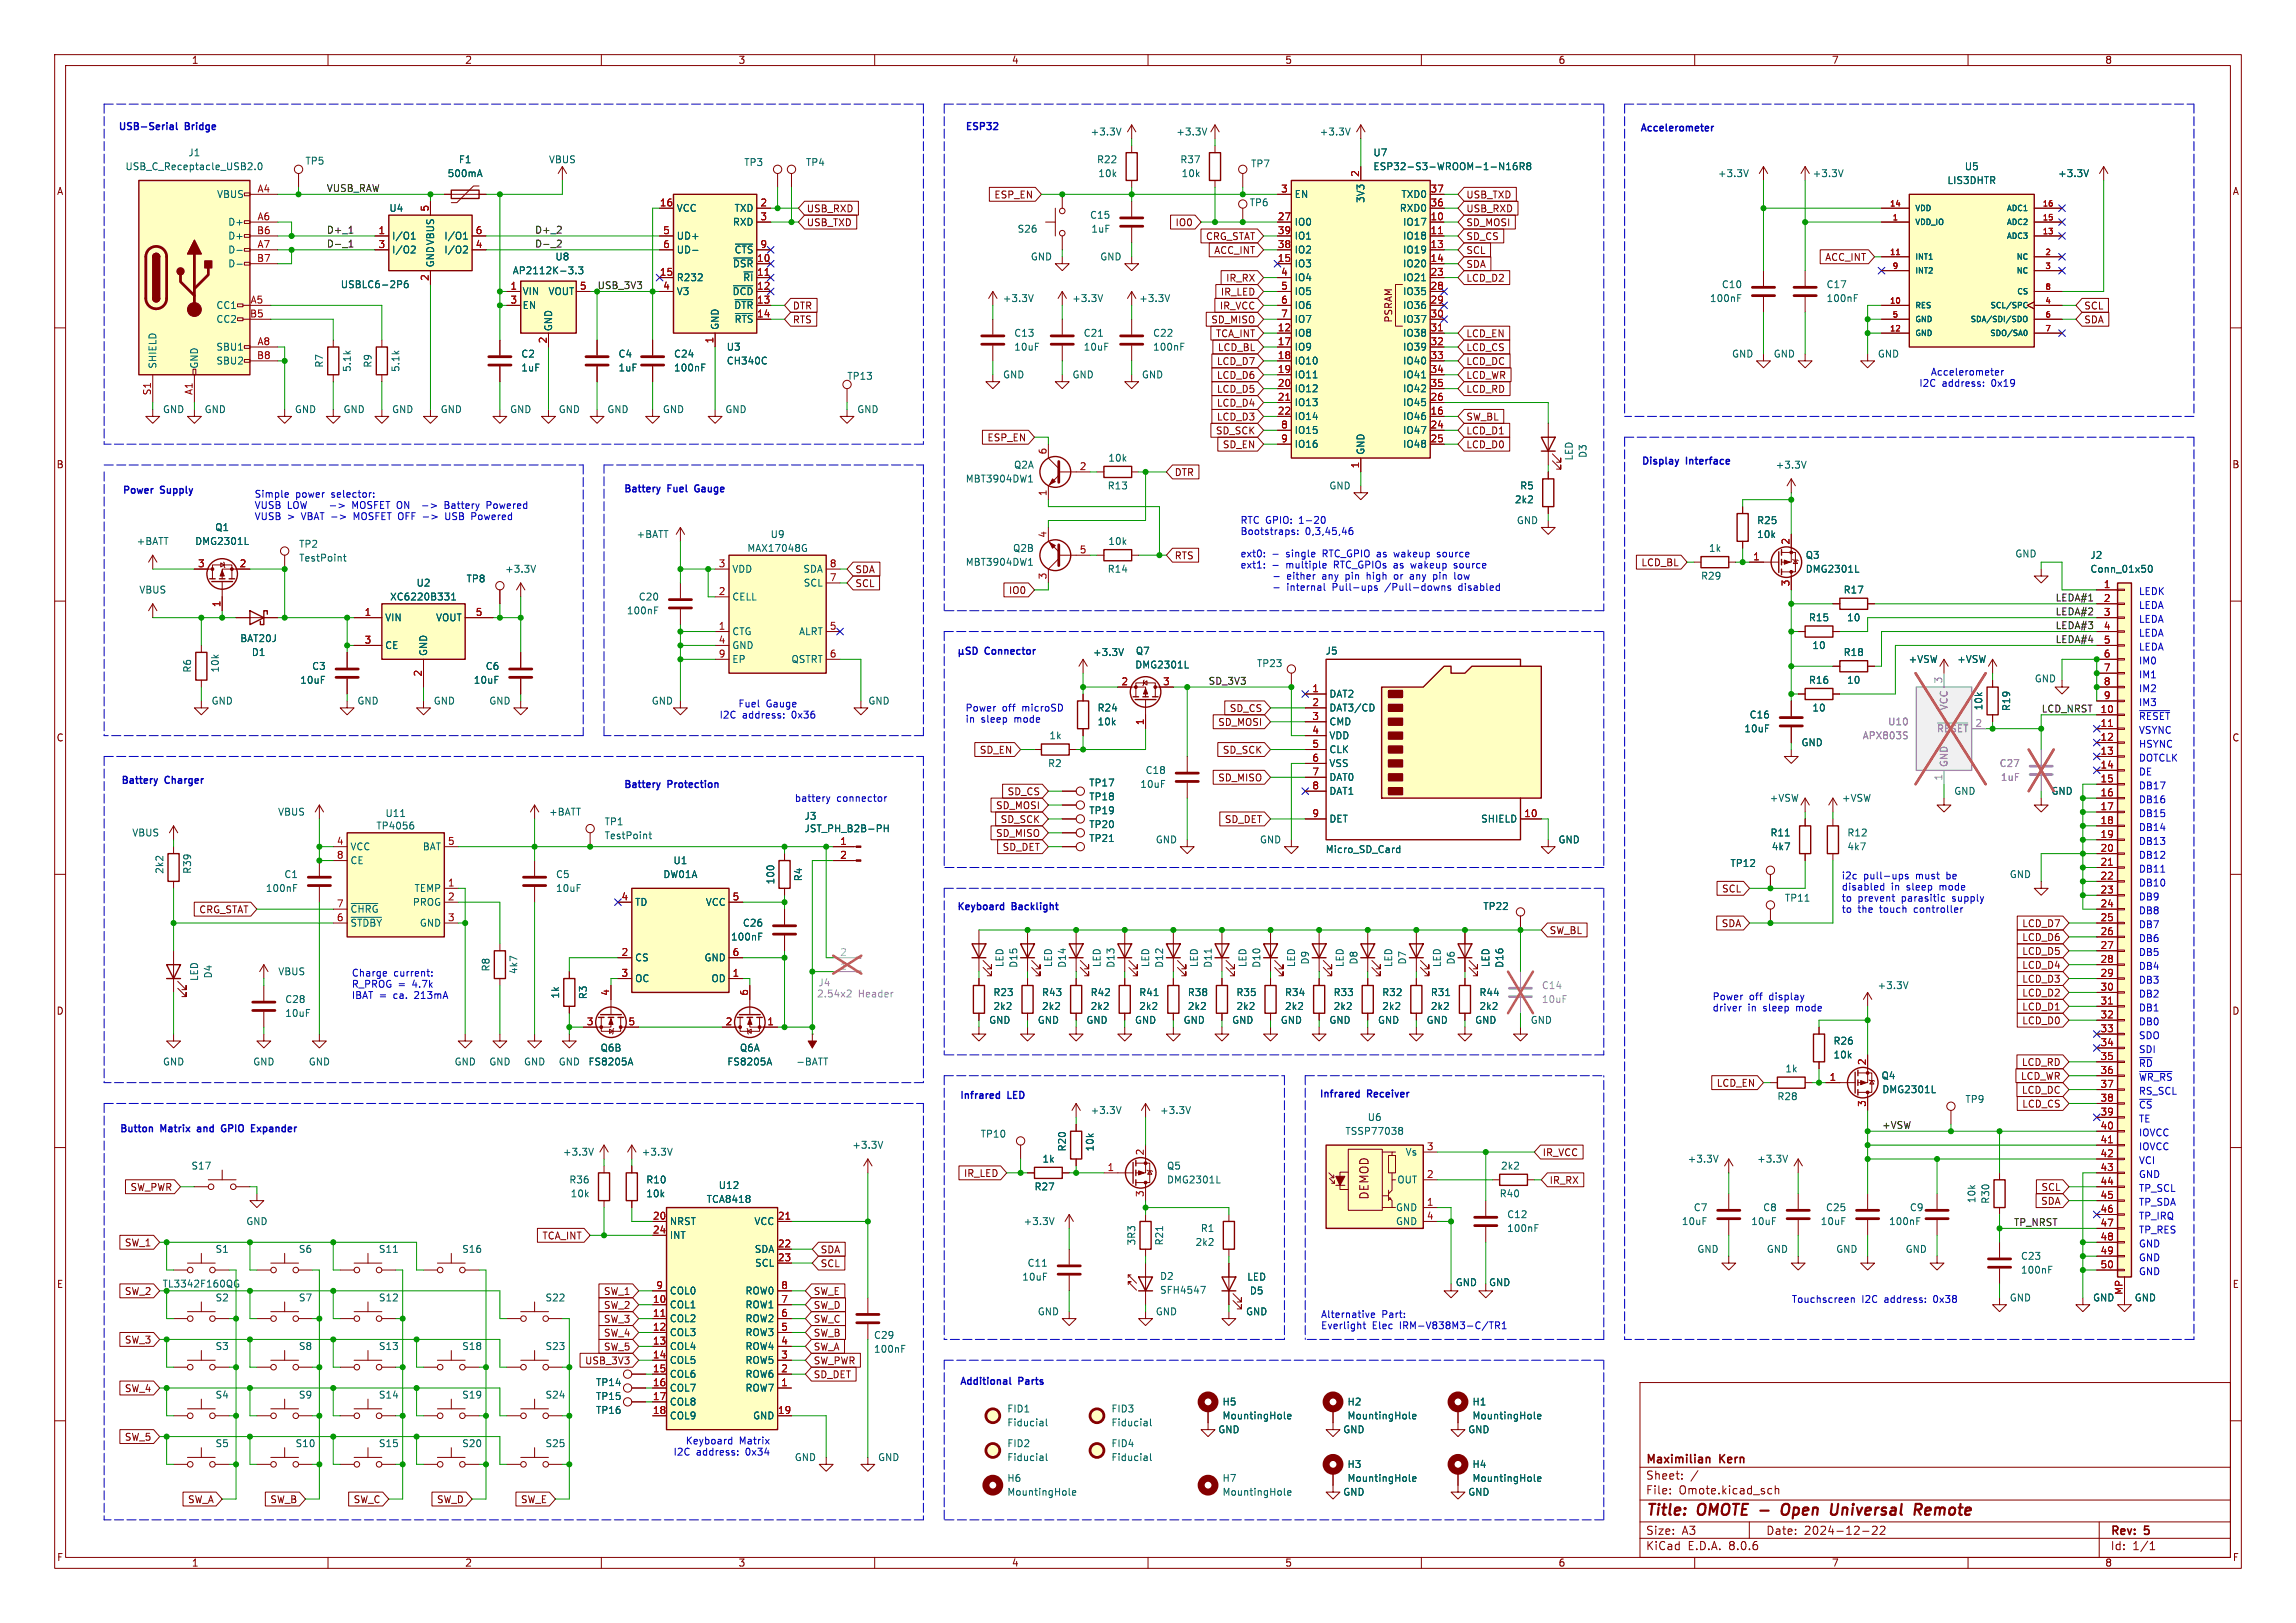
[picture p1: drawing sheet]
<svg xmlns="http://www.w3.org/2000/svg" width="420mm" height="297mm" viewBox="0 0 420 297" stroke-linecap="round" stroke-linejoin="round" font-family="sans-serif">
<defs><g id="words">
<g font-size="2.8" fill="#840000">
<text x="301" y="277.9">Title:</text>
<text x="310.6" y="277.9">OMOTE -</text>
<text x="327.6" y="277.9">Open</text>
<text x="337.3" y="277.9">Universal</text>
<text x="353.5" y="277.9">Remote</text>
</g>
<g font-size="2.1" fill="#840000">
<text x="250.6" y="219.7" transform="rotate(-90 250.6 219.7)">DEMOD</text>
<text x="301" y="268.2">Maximilian</text>
<text x="314.7" y="268.2">Kern</text>
<text x="301" y="273.7">File:</text>
<text x="301" y="271">Sheet:</text>
<text x="307.1" y="273.7">Omote.kicad_sch</text>
<text x="301" y="281.1">Size:</text>
<text x="307.6" y="281.1">A3</text>
<text x="323" y="281.1">Date:</text>
<text x="330" y="281.1">2024-12-22</text>
<text x="386" y="281.3">Rev:</text>
<text x="392.4" y="281.3">5</text>
<text x="301" y="283.9">KiCad</text>
<text x="308.7" y="283.9">E.D.A.</text>
<text x="316.3" y="283.9">8.0.6</text>
<text x="386" y="283.9">Id:</text>
<text x="390.1" y="283.9">1/1</text>
</g>
<g font-size="1.8" fill="#840000">
<text x="35" y="11.9">1</text>
<text x="85" y="11.9">2</text>
<text x="135" y="11.9">3</text>
<text x="185" y="11.9">4</text>
<text x="235" y="11.9">5</text>
<text x="285" y="11.9">6</text>
<text x="335" y="11.9">7</text>
<text x="385" y="11.9">8</text>
<text x="10.3" y="35.9">A</text>
<text x="408.3" y="35.9">A</text>
<text x="147.5" y="39.1">USB_RXD</text>
<text x="147.5" y="41.6">USB_TXD</text>
<text x="181.8" y="36.5">ESP_EN</text>
<text x="214.9" y="41.6">IO0</text>
<text x="268.1" y="36.5">USB_TXD</text>
<text x="268.1" y="39.1">USB_RXD</text>
<text x="268.1" y="41.6">SD_MOSI</text>
<text x="220.5" y="44.1">CRG_STAT</text>
<text x="222" y="46.7">ACC_INT</text>
<text x="268.1" y="44.1">SD_CS</text>
<text x="268.1" y="46.7">SCL</text>
<text x="333.8" y="47.9">ACC_INT</text>
<text x="224.2" y="51.8">IR_RX</text>
<text x="268.1" y="49.2">SDA</text>
<text x="268.1" y="51.8">LCD_D2</text>
<text x="144.9" y="56.8">DTR</text>
<text x="144.9" y="59.4">RTS</text>
<text x="221.5" y="59.4">SD_MISO</text>
<text x="223" y="56.8">IR_VCC</text>
<text x="223.2" y="54.3">IR_LED</text>
<text x="254.9" y="59.1" transform="rotate(-90 254.9 59.1)">PSRAM</text>
<text x="381.2" y="56.8">SCL</text>
<text x="381.2" y="59.4">SDA</text>
<text x="222.3" y="61.9">TCA_INT</text>
<text x="222.7" y="64.5">LCD_BL</text>
<text x="268.1" y="61.9">LCD_EN</text>
<text x="268.1" y="64.5">LCD_CS</text>
<text x="222.5" y="69.5">LCD_D6</text>
<text x="222.5" y="67">LCD_D7</text>
<text x="268.1" y="69.5">LCD_WR</text>
<text x="268.1" y="67">LCD_DC</text>
<text x="222.5" y="74.6">LCD_D4</text>
<text x="222.5" y="72.1">LCD_D5</text>
<text x="222.5" y="77.2">LCD_D3</text>
<text x="268.1" y="72.1">LCD_RD</text>
<text x="268.1" y="77.2">SW_BL</text>
<text x="180.5" y="81">ESP_EN</text>
<text x="222.3" y="79.7">SD_SCK</text>
<text x="223.6" y="82.2">SD_EN</text>
<text x="268.1" y="82.2">LCD_D0</text>
<text x="268.1" y="79.7">LCD_D1</text>
<text x="10.3" y="85.9">B</text>
<text x="214.8" y="87.3">DTR</text>
<text x="408.2" y="85.9">B</text>
<text x="156.4" y="105.1">SDA</text>
<text x="156.4" y="107.6">SCL</text>
<text x="214.8" y="102.6">RTS</text>
<text x="300.1" y="103.8">LCD_BL</text>
<text x="184.5" y="108.9">IO0</text>
<text x="224.9" y="130.5">SD_CS</text>
<text x="10.3" y="135.9">C</text>
<text x="222.7" y="133">SD_MOSI</text>
<text x="408.2" y="135.9">C</text>
<text x="179.1" y="138.1">SD_EN</text>
<text x="222.7" y="143.2">SD_MISO</text>
<text x="223.6" y="138.1">SD_SCK</text>
<text x="182.1" y="148.3">SD_MOSI</text>
<text x="184.2" y="145.7">SD_CS</text>
<text x="182.1" y="153.4">SD_MISO</text>
<text x="182.9" y="150.8">SD_SCK</text>
<text x="183.3" y="155.9">SD_DET</text>
<text x="223.9" y="150.8">SD_DET</text>
<text x="36.3" y="167.3">CRG_STAT</text>
<text x="314.9" y="163.5">SCL</text>
<text x="283.4" y="171.1">SW_BL</text>
<text x="314.8" y="169.9">SDA</text>
<text x="369.8" y="172.4">LCD_D6</text>
<text x="369.8" y="169.9">LCD_D7</text>
<text x="369.8" y="177.5">LCD_D4</text>
<text x="369.8" y="174.9">LCD_D5</text>
<text x="10.3" y="185.9">D</text>
<text x="369.8" y="182.6">LCD_D2</text>
<text x="369.8" y="180">LCD_D3</text>
<text x="369.8" y="185.1">LCD_D1</text>
<text x="408.2" y="185.9">D</text>
<text x="369.8" y="187.6">LCD_D0</text>
<text x="369.6" y="197.8">LCD_WR</text>
<text x="369.8" y="195.3">LCD_RD</text>
<text x="313.9" y="199.1">LCD_EN</text>
<text x="369.8" y="200.3">LCD_DC</text>
<text x="369.8" y="202.9">LCD_CS</text>
<text x="176.2" y="215.6">IR_LED</text>
<text x="282.1" y="211.8">IR_VCC</text>
<text x="23.8" y="218.1">SW_PWR</text>
<text x="283.4" y="216.9">IR_RX</text>
<text x="373.3" y="220.7">SDA</text>
<text x="373.3" y="218.1">SCL</text>
<text x="99.1" y="227">TCA_INT</text>
<text x="22.7" y="228.3">SW_1</text>
<text x="150" y="229.6">SDA</text>
<text x="150" y="232.1">SCL</text>
<text x="10.3" y="235.9">E</text>
<text x="22.7" y="237.2">SW_2</text>
<text x="110.4" y="237.2">SW_1</text>
<text x="110.4" y="239.7">SW_2</text>
<text x="148.7" y="239.7">SW_D</text>
<text x="148.7" y="237.2">SW_E</text>
<text x="408.3" y="235.9">E</text>
<text x="110.4" y="242.3">SW_3</text>
<text x="110.4" y="244.8">SW_4</text>
<text x="148.7" y="242.3">SW_C</text>
<text x="148.7" y="244.8">SW_B</text>
<text x="22.7" y="246.1">SW_3</text>
<text x="106.9" y="249.9">USB_3V3</text>
<text x="110.4" y="247.3">SW_5</text>
<text x="148.7" y="247.3">SW_A</text>
<text x="148.7" y="249.9">SW_PWR</text>
<text x="22.7" y="255">SW_4</text>
<text x="148.7" y="252.4">SD_DET</text>
<text x="22.7" y="263.8">SW_5</text>
<text x="34.3" y="275.3">SW_A</text>
<text x="49.3" y="275.3">SW_B</text>
<text x="64.6" y="275.3">SW_C</text>
<text x="79.8" y="275.3">SW_D</text>
<text x="95.2" y="275.3">SW_E</text>
<text x="10.3" y="285.9">F</text>
<text x="35" y="286.9">1</text>
<text x="85" y="286.9">2</text>
<text x="135" y="286.9">3</text>
<text x="185" y="286.9">4</text>
<text x="235" y="286.9">5</text>
<text x="285" y="286.9">6</text>
<text x="335" y="286.9">7</text>
<text x="385" y="286.9">8</text>
<text x="408.3" y="285.9">F</text>
</g>
<g font-size="1.8" fill="#0000c2">
<text x="21.6" y="23.9">USB-Serial</text>
<text x="34" y="23.9">Bridge</text>
<text x="176.5" y="23.9">ESP32</text>
<text x="300" y="24.1">Accelerometer</text>
<text x="351" y="70.9">I2C</text>
<text x="353.1" y="68.8">Accelerometer</text>
<text x="355.2" y="70.9">address:</text>
<text x="364.4" y="70.9">0x19</text>
<text x="300.2" y="85.1">Display</text>
<text x="308.5" y="85.1">Interface</text>
<text x="22.4" y="90.4">Power</text>
<text x="29.5" y="90.4">Supply</text>
<text x="46.5" y="91.2">Simple</text>
<text x="46.5" y="93.2">VUSB</text>
<text x="46.5" y="95.3">VUSB</text>
<text x="52.6" y="93.2">LOW</text>
<text x="52.6" y="95.3">&gt;</text>
<text x="54.1" y="91.2">power</text>
<text x="55.3" y="95.3">VBAT -&gt;</text>
<text x="60.7" y="91.2">selector:</text>
<text x="61" y="93.2">-&gt;</text>
<text x="65.2" y="95.3">MOSFET OFF -&gt;</text>
<text x="65.4" y="93.2">MOSFET ON</text>
<text x="78.7" y="93.2">-&gt;</text>
<text x="82.6" y="95.3">USB</text>
<text x="83" y="93.2">Battery</text>
<text x="87.5" y="95.3">Powered</text>
<text x="90.9" y="93.2">Powered</text>
<text x="114" y="90.2">Battery</text>
<text x="122.2" y="90.2">Fuel</text>
<text x="127.7" y="90.2">Gauge</text>
<text x="226.8" y="95.9">RTC GPIO:</text>
<text x="237.8" y="95.9">1-20</text>
<text x="226.8" y="98">Bootstraps:</text>
<text x="238.8" y="98">0,3,45,46</text>
<text x="226.8" y="102.1">ext0:</text>
<text x="226.8" y="104.1">ext1:</text>
<text x="235.4" y="102.1">single</text>
<text x="235.4" y="104.1">multiple</text>
<text x="236.6" y="106.2">either</text>
<text x="242.2" y="102.1">RTC_GPIO as</text>
<text x="243.2" y="106.2">any</text>
<text x="244.3" y="104.1">RTC_GPIOs as</text>
<text x="247.6" y="106.2">pin</text>
<text x="251.7" y="106.2">high</text>
<text x="255.7" y="102.1">wakeup</text>
<text x="256.9" y="106.2">or</text>
<text x="258.8" y="104.1">wakeup</text>
<text x="260" y="106.2">any</text>
<text x="263.8" y="102.1">source</text>
<text x="264.5" y="106.2">pin</text>
<text x="266.9" y="104.1">source</text>
<text x="268.6" y="106.2">low</text>
<text x="236.6" y="108.2">internal</text>
<text x="245.1" y="108.2">Pull-ups</text>
<text x="254.9" y="108.2">/Pull-downs</text>
<text x="268.5" y="108.2">disabled</text>
<text x="391.2" y="109">LEDK</text>
<text x="391.2" y="111.5">LEDA</text>
<text x="180.3" y="119.9">Connector</text>
<text x="391.2" y="114.1">LEDA</text>
<text x="391.2" y="119.1">LEDA</text>
<text x="391.2" y="116.6">LEDA</text>
<text x="391.2" y="124.2">IM1</text>
<text x="391.2" y="121.7">IM0</text>
<text x="131.5" y="131.6">I2C</text>
<text x="135" y="129.5">Fuel</text>
<text x="135.8" y="131.6">address:</text>
<text x="140.1" y="129.5">Gauge</text>
<text x="144.9" y="131.6">0x36</text>
<text x="176.5" y="130.3">Power</text>
<text x="183.3" y="130.3">off</text>
<text x="187.1" y="130.3">microSD</text>
<text x="391.2" y="126.8">IM2</text>
<text x="391.2" y="129.3">IM3</text>
<text x="391.2" y="131.8">~{RESET}</text>
<text x="176.5" y="132.3">in</text>
<text x="179.5" y="132.3">sleep</text>
<text x="185.6" y="132.3">mode</text>
<text x="391.2" y="134.4">VSYNC</text>
<text x="391.2" y="136.9">HSYNC</text>
<text x="22.1" y="143.5">Battery</text>
<text x="30.3" y="143.5">Charger</text>
<text x="391.2" y="142">DE</text>
<text x="391.2" y="139.5">DOTCLK</text>
<text x="114" y="144.3">Battery</text>
<text x="122.2" y="144.3">Protection</text>
<text x="145.3" y="146.8">battery</text>
<text x="153.1" y="146.8">connector</text>
<text x="391.2" y="144.5">DB17</text>
<text x="391.2" y="147.1">DB16</text>
<text x="391.2" y="149.6">DB15</text>
<text x="391.2" y="152.2">DB14</text>
<text x="391.2" y="154.7">DB13</text>
<text x="336.8" y="161">i2c</text>
<text x="340.9" y="161">pull-ups</text>
<text x="350.6" y="161">must</text>
<text x="356.3" y="161">be</text>
<text x="391.2" y="159.8">DB11</text>
<text x="391.2" y="157.2">DB12</text>
<text x="175" y="166.6">Keyboard</text>
<text x="185.2" y="166.6">Backlight</text>
<text x="336.8" y="163">disabled</text>
<text x="336.8" y="165.1">to</text>
<text x="336.8" y="167.1">to</text>
<text x="339.8" y="165.1">prevent</text>
<text x="339.8" y="167.1">the</text>
<text x="344" y="167.1">touch</text>
<text x="346" y="163">in</text>
<text x="348" y="165.1">parasitic</text>
<text x="348.9" y="163">sleep</text>
<text x="350.4" y="167.1">controller</text>
<text x="355.1" y="163">mode</text>
<text x="357.4" y="165.1">supply</text>
<text x="391.2" y="162.3">DB10</text>
<text x="391.2" y="164.9">DB9</text>
<text x="391.2" y="167.4">DB8</text>
<text x="391.2" y="172.5">DB6</text>
<text x="391.2" y="169.9">DB7</text>
<text x="64.3" y="178.8">Charge</text>
<text x="72" y="178.8">current:</text>
<text x="391.2" y="177.6">DB4</text>
<text x="391.2" y="175">DB5</text>
<text x="64.3" y="180.8">R_PROG =</text>
<text x="64.3" y="182.9">IBAT =</text>
<text x="72.1" y="182.9">ca.</text>
<text x="75.6" y="180.8">4.7k</text>
<text x="76.1" y="182.9">213mA</text>
<text x="313.2" y="183.1">Power</text>
<text x="313.2" y="185.2">driver</text>
<text x="319.7" y="185.2">in</text>
<text x="320" y="183.1">off</text>
<text x="322.7" y="185.2">sleep</text>
<text x="323.7" y="183.1">display</text>
<text x="328.9" y="185.2">mode</text>
<text x="391.2" y="185.2">DB1</text>
<text x="391.2" y="182.6">DB2</text>
<text x="391.2" y="180.1">DB3</text>
<text x="391.2" y="187.7">DB0</text>
<text x="391.2" y="190.3">SDO</text>
<text x="391.2" y="192.8">SDI</text>
<text x="391.2" y="195.3">~{RD}</text>
<text x="391.2" y="197.9">~{WR_RS}</text>
<text x="175.5" y="201.2">Infrared</text>
<text x="184.4" y="201.2">LED</text>
<text x="241.3" y="200.9">Infrared</text>
<text x="250.2" y="200.9">Receiver</text>
<text x="391.2" y="203">~{CS}</text>
<text x="391.2" y="200.4">RS_SCL</text>
<text x="21.8" y="207.3">Button</text>
<text x="29.5" y="207.3">Matrix</text>
<text x="36.7" y="207.3">and</text>
<text x="41.6" y="207.3">GPIO</text>
<text x="47.6" y="207.3">Expander</text>
<text x="391.2" y="205.5">TE</text>
<text x="391.2" y="208">IOVCC</text>
<text x="391.2" y="210.6">IOVCC</text>
<text x="391.2" y="215.7">GND</text>
<text x="391.2" y="213.1">VCI</text>
<text x="391.2" y="220.7">TP_SDA</text>
<text x="391.2" y="218.2">TP_SCL</text>
<text x="391.2" y="223.3">TP_IRQ</text>
<text x="391.2" y="225.8">TP_RES</text>
<text x="391.2" y="230.9">GND</text>
<text x="391.2" y="228.4">GND</text>
<text x="391.2" y="233.4">GND</text>
<text x="327.7" y="238.5">Touchscreen</text>
<text x="340.6" y="238.5">I2C</text>
<text x="344.8" y="238.5">address:</text>
<text x="354" y="238.5">0x38</text>
<text x="241.6" y="241.4">Alternative</text>
<text x="241.6" y="243.4">Everlight</text>
<text x="251" y="243.4">Elec</text>
<text x="252.8" y="241.4">Part:</text>
<text x="256.2" y="243.4">IRM-V838M3-C/TR1</text>
<text x="175.5" y="253.5">Additional</text>
<text x="186.4" y="253.5">Parts</text>
<text x="123.1" y="266.5">I2C</text>
<text x="125.3" y="264.4">Keyboard</text>
<text x="127.4" y="266.5">address:</text>
<text x="135.2" y="264.4">Matrix</text>
<text x="136.5" y="266.5">0x34</text>
</g>
<g font-size="1.8" fill="#006464">
<text x="34.4" y="28.8">J1</text>
<text x="199.4" y="25">+3.3V</text>
<text x="215.1" y="25">+3.3V</text>
<text x="241.3" y="25">+3.3V</text>
<text x="251.1" y="28.8">U7</text>
<text x="22.8" y="31.3">USB_C_Receptacle_USB2.0</text>
<text x="55.8" y="30.3">TP5</text>
<text x="81.8" y="32.6">500mA</text>
<text x="83.8" y="30.1">F1</text>
<text x="100.3" y="30.1">VBUS</text>
<text x="136" y="30.6">TP3</text>
<text x="147.3" y="30.6">TP4</text>
<text x="200.6" y="30.1">R22</text>
<text x="200.8" y="32.6">10k</text>
<text x="215.8" y="30.1">R37</text>
<text x="216.1" y="32.6">10k</text>
<text x="228.8" y="30.8">TP7</text>
<text x="251.1" y="31.3">ESP32-S3-WROOM-1-N16R8</text>
<text x="314.1" y="32.6">+3.3V</text>
<text x="331.5" y="32.6">+3.3V</text>
<text x="356.1" y="33.9">LIS3DHTR</text>
<text x="359.3" y="31.3">U5</text>
<text x="376.4" y="32.6">+3.3V</text>
<text x="39.6" y="36.4">VBUS</text>
<text x="41.7" y="41.5">D+</text>
<text x="71.1" y="39">U4</text>
<text x="123.7" y="39">VCC</text>
<text x="134" y="41.5">RXD</text>
<text x="134.3" y="39">TXD</text>
<text x="199.3" y="40.2">C15</text>
<text x="228.5" y="37.9">TP6</text>
<text x="236.7" y="41.5">IO0</text>
<text x="236.7" y="36.4">EN</text>
<text x="249.8" y="37.2" transform="rotate(-90 249.8 37.2)">3V3</text>
<text x="256" y="39">RXD0</text>
<text x="256.3" y="36.4">TXD0</text>
<text x="256.6" y="41.5">IO17</text>
<text x="41.7" y="46.6">D-</text>
<text x="41.7" y="44">D+</text>
<text x="71.6" y="44">I/O1</text>
<text x="71.6" y="46.6">I/O2</text>
<text x="81.2" y="46.6">I/O2</text>
<text x="81.2" y="44">I/O1</text>
<text x="101.5" y="47.9">U8</text>
<text x="123.7" y="44">UD+</text>
<text x="123.7" y="46.6">UD-</text>
<text x="134.3" y="46.6">~{CTS}</text>
<text x="186" y="42.8">S26</text>
<text x="188.5" y="47.9">GND</text>
<text x="199.5" y="42.8">1uF</text>
<text x="201.2" y="47.9">GND</text>
<text x="236.7" y="46.6">IO2</text>
<text x="236.7" y="44">IO1</text>
<text x="256.6" y="44">IO18</text>
<text x="256.6" y="46.6">IO19</text>
<text x="41.7" y="49.1">D-</text>
<text x="62.2" y="52.9">USBLC6-2P6</text>
<text x="79.6" y="49" transform="rotate(-90 79.6 49)">GNDVBUS</text>
<text x="93.7" y="50.4">AP2112K-3.3</text>
<text x="123.7" y="51.7">R232</text>
<text x="134" y="49.1">~{DSR}</text>
<text x="135.8" y="51.7">~{RI}</text>
<text x="236.7" y="49.1">IO3</text>
<text x="236.7" y="51.7">IO4</text>
<text x="256.6" y="49.1">IO20</text>
<text x="256.6" y="51.7">IO21</text>
<text x="314.9" y="52.9">C10</text>
<text x="334" y="52.9">C17</text>
<text x="39.5" y="56.7">CC1</text>
<text x="39.5" y="59.3">CC2</text>
<text x="95.5" y="54.2">VIN</text>
<text x="95.5" y="56.7">EN</text>
<text x="100.2" y="54.2">VOUT</text>
<text x="123.7" y="54.2">V3</text>
<text x="133.9" y="54.2">~{DCD}</text>
<text x="134.2" y="56.7">~{DTR}</text>
<text x="134.3" y="59.3">~{RTS}</text>
<text x="183.3" y="55.5">+3.3V</text>
<text x="196" y="55.5">+3.3V</text>
<text x="208.3" y="55.5">+3.3V</text>
<text x="236.7" y="54.2">IO5</text>
<text x="236.7" y="56.7">IO6</text>
<text x="236.7" y="59.3">IO7</text>
<text x="256.6" y="54.2">IO35</text>
<text x="256.6" y="56.7">IO36</text>
<text x="256.6" y="59.3">IO37</text>
<text x="312.7" y="55.5">100nF</text>
<text x="334" y="55.5">100nF</text>
<text x="39.5" y="64.4">SBU1</text>
<text x="95.3" y="65.6">C2</text>
<text x="101.2" y="60.7" transform="rotate(-90 101.2 60.7)">GND</text>
<text x="113" y="65.6">C4</text>
<text x="123.2" y="65.6">C24</text>
<text x="131.7" y="60.5" transform="rotate(-90 131.7 60.5)">GND</text>
<text x="132.8" y="64.4">U3</text>
<text x="185.4" y="61.8">C13</text>
<text x="185.4" y="64.4">10uF</text>
<text x="198.1" y="61.8">C21</text>
<text x="198.1" y="64.4">10uF</text>
<text x="210.8" y="64.4">100nF</text>
<text x="210.8" y="61.8">C22</text>
<text x="236.7" y="61.8">IO8</text>
<text x="236.7" y="64.4">IO9</text>
<text x="256.6" y="61.8">IO38</text>
<text x="256.6" y="64.4">IO39</text>
<text x="316.7" y="65.6">GND</text>
<text x="324.4" y="65.6">GND</text>
<text x="343.4" y="65.6">GND</text>
<text x="28.8" y="67.6" transform="rotate(-90 28.8 67.6)">SHIELD</text>
<text x="36.4" y="67.6" transform="rotate(-90 36.4 67.6)">GND</text>
<text x="39.5" y="66.9">SBU2</text>
<text x="59.3" y="67.4" transform="rotate(-90 59.3 67.4)">R7</text>
<text x="64.4" y="68.2" transform="rotate(-90 64.4 68.2)">5.1k</text>
<text x="68.2" y="67.4" transform="rotate(-90 68.2 67.4)">R9</text>
<text x="73.3" y="68.2" transform="rotate(-90 73.3 68.2)">5.1k</text>
<text x="95.3" y="68.2">1uF</text>
<text x="113" y="68.2">1uF</text>
<text x="123.2" y="68.2">100nF</text>
<text x="132.8" y="66.9">CH340C</text>
<text x="154.9" y="69.7">TP13</text>
<text x="183.4" y="69.4">GND</text>
<text x="196.1" y="69.4">GND</text>
<text x="208.8" y="69.4">GND</text>
<text x="236.7" y="66.9">IO10</text>
<text x="236.7" y="69.4">IO11</text>
<text x="236.7" y="72">IO12</text>
<text x="256.6" y="66.9">IO40</text>
<text x="256.6" y="69.4">IO41</text>
<text x="256.6" y="72">IO42</text>
<text x="29.7" y="75.8">GND</text>
<text x="37.3" y="75.8">GND</text>
<text x="53.8" y="75.8">GND</text>
<text x="62.7" y="75.8">GND</text>
<text x="71.6" y="75.8">GND</text>
<text x="80.5" y="75.8">GND</text>
<text x="93.2" y="75.8">GND</text>
<text x="102.1" y="75.8">GND</text>
<text x="111" y="75.8">GND</text>
<text x="121.2" y="75.8">GND</text>
<text x="132.6" y="75.8">GND</text>
<text x="156.7" y="75.8">GND</text>
<text x="236.7" y="74.5">IO13</text>
<text x="236.7" y="77.1">IO14</text>
<text x="256.6" y="77.1">IO46</text>
<text x="256.6" y="74.5">IO45</text>
<text x="236.7" y="79.6">IO15</text>
<text x="236.7" y="82.1">IO16</text>
<text x="249.8" y="83.3" transform="rotate(-90 249.8 83.3)">GND</text>
<text x="256.6" y="79.6">IO47</text>
<text x="256.6" y="82.1">IO48</text>
<text x="290.4" y="83.9" transform="rotate(-90 290.4 83.9)">D3</text>
<text x="176.6" y="88.5">MBT3904DW1</text>
<text x="185.4" y="86">Q2A</text>
<text x="202.5" y="89.8">R13</text>
<text x="202.6" y="84.7">10k</text>
<text x="243.1" y="89.8">GND</text>
<text x="278" y="89.8">R5</text>
<text x="287.9" y="84.4" transform="rotate(-90 287.9 84.4)">LED</text>
<text x="324.7" y="86">+3.3V</text>
<text x="277" y="92.3">2k2</text>
<text x="24.9" y="99.9">+BATT</text>
<text x="35.6" y="99.9">DMG2301L</text>
<text x="39.3" y="97.4">Q1</text>
<text x="54.6" y="100.4">TP2</text>
<text x="116.3" y="98.7">+BATT</text>
<text x="136.6" y="101.2">MAX17048G</text>
<text x="140.9" y="98.7">U9</text>
<text x="185.2" y="101.2">Q2B</text>
<text x="202.6" y="99.9">10k</text>
<text x="277.4" y="96.1">GND</text>
<text x="312.5" y="101.2">1k</text>
<text x="321.3" y="96.1">R25</text>
<text x="321.3" y="98.7">10k</text>
<text x="54.6" y="103">TestPoint</text>
<text x="76.1" y="107.5">U2</text>
<text x="85.2" y="106.8">TP8</text>
<text x="92.3" y="105">+3.3V</text>
<text x="133.9" y="105">VDD</text>
<text x="146.9" y="105">SDA</text>
<text x="146.9" y="107.5">SCL</text>
<text x="176.6" y="103.7">MBT3904DW1</text>
<text x="202.5" y="105">R14</text>
<text x="311.1" y="106.3">R29</text>
<text x="330.2" y="102.5">Q3</text>
<text x="330.2" y="105">DMG2301L</text>
<text x="368.5" y="102.2">GND</text>
<text x="382.3" y="102.5">J2</text>
<text x="382.3" y="105">Conn_01x50</text>
<text x="25.4" y="108.8">VBUS</text>
<text x="70.4" y="113.9">VIN</text>
<text x="71.3" y="110.1">XC6220B331</text>
<text x="79.7" y="113.9">VOUT</text>
<text x="114.6" y="112.6">100nF</text>
<text x="116.7" y="110.1">C20</text>
<text x="133.9" y="110.1">CELL</text>
<text x="330.8" y="113.9">R15</text>
<text x="337.1" y="108.8">R17</text>
<text x="337.8" y="113.9">10</text>
<text x="43.8" y="117.7">BAT20J</text>
<text x="70.4" y="119">CE</text>
<text x="133.9" y="116.4">CTG</text>
<text x="133.9" y="119">GND</text>
<text x="146.1" y="116.4">ALRT</text>
<text x="207.7" y="120">Q7</text>
<text x="242.4" y="120">J5</text>
<text x="331.4" y="119">10</text>
<text x="35.2" y="123.2" transform="rotate(-90 35.2 123.2)">R6</text>
<text x="40.2" y="123.2" transform="rotate(-90 40.2 123.2)">10k</text>
<text x="46" y="120.2">D1</text>
<text x="54.8" y="125.3">10uF</text>
<text x="57" y="122.8">C3</text>
<text x="78.3" y="120.1" transform="rotate(-90 78.3 120.1)">GND</text>
<text x="86.6" y="125.3">10uF</text>
<text x="88.7" y="122.8">C6</text>
<text x="133.9" y="121.5">EP</text>
<text x="144.7" y="121.5">QSTRT</text>
<text x="199.8" y="120.2">+3.3V</text>
<text x="207.6" y="122.5">DMG2301L</text>
<text x="229.8" y="122.3">TP23</text>
<text x="330.8" y="125.3">R16</text>
<text x="337.1" y="120.2">R18</text>
<text x="337.8" y="125.3">10</text>
<text x="349" y="121.5">+VSW</text>
<text x="357.9" y="121.5">+VSW</text>
<text x="372.1" y="125.1">GND</text>
<text x="38.6" y="129.1">GND</text>
<text x="65.3" y="129.1">GND</text>
<text x="79.2" y="129.1">GND</text>
<text x="89.4" y="129.1">GND</text>
<text x="119.1" y="129.1">GND</text>
<text x="158.7" y="129.1">GND</text>
<text x="200.7" y="130.4">R24</text>
<text x="243.1" y="127.9">DAT2</text>
<text x="243.1" y="130.4">DAT3/CD</text>
<text x="319.9" y="131.7">C16</text>
<text x="331.4" y="130.4">10</text>
<text x="362.8" y="130.1" transform="rotate(-90 362.8 130.1)">10k</text>
<text x="367.9" y="130.2" transform="rotate(-90 367.9 130.2)">R19</text>
<text x="191.9" y="135.5">1k</text>
<text x="200.7" y="132.9">10k</text>
<text x="243.1" y="132.9">CMD</text>
<text x="243.1" y="135.5">VDD</text>
<text x="319" y="134.2">10uF</text>
<text x="329.4" y="136.8">GND</text>
<text x="191.6" y="140.6">R2</text>
<text x="209.5" y="141.8">C18</text>
<text x="243.1" y="138">CLK</text>
<text x="243.1" y="140.6">VSS</text>
<text x="243.1" y="143.1">DAT0</text>
<text x="50.8" y="149.5">VBUS</text>
<text x="70.4" y="149.7">U11</text>
<text x="100.3" y="149.5">+BATT</text>
<text x="199.1" y="149.2">TP19</text>
<text x="199.1" y="144.1">TP17</text>
<text x="199.1" y="146.7">TP18</text>
<text x="208.5" y="144.4">10uF</text>
<text x="243.1" y="145.6">DAT1</text>
<text x="323.6" y="146.9">+VSW</text>
<text x="336.8" y="146.9">+VSW</text>
<text x="357.4" y="145.6">GND</text>
<text x="375.2" y="145.6">GND</text>
<text x="24.1" y="153.3">VBUS</text>
<text x="64" y="155.8">VCC</text>
<text x="68.8" y="152">TP4056</text>
<text x="77.2" y="155.8">BAT</text>
<text x="110.5" y="151.2">TP1</text>
<text x="110.5" y="153.8">TestPoint</text>
<text x="147.1" y="150.2">J3</text>
<text x="147.1" y="152.5">JST_PH_B2B-PH</text>
<text x="199.1" y="154.3">TP21</text>
<text x="199.1" y="151.7">TP20</text>
<text x="211.3" y="154.5">GND</text>
<text x="230.4" y="154.5">GND</text>
<text x="243.1" y="150.7">DET</text>
<text x="270.8" y="150.7">SHIELD</text>
<text x="285" y="154.5">GND</text>
<text x="323.8" y="153.3">R11</text>
<text x="324" y="155.8">4k7</text>
<text x="337.8" y="153.3">R12</text>
<text x="337.8" y="155.8">4k7</text>
<text x="30.1" y="160" transform="rotate(-90 30.1 160)">2k2</text>
<text x="35.2" y="160" transform="rotate(-90 35.2 160)">R39</text>
<text x="51.9" y="160.9">C1</text>
<text x="64" y="158.3">CE</text>
<text x="101.6" y="160.9">C5</text>
<text x="121.2" y="160.9">DW01A</text>
<text x="123.1" y="158.3">U1</text>
<text x="141.8" y="161.9" transform="rotate(-90 141.8 161.9)">100</text>
<text x="146.9" y="161.4" transform="rotate(-90 146.9 161.4)">R4</text>
<text x="242.4" y="156.3">Micro_SD_Card</text>
<text x="316.4" y="158.9">TP12</text>
<text x="367.5" y="160.9">GND</text>
<text x="48.5" y="163.4">100nF</text>
<text x="64" y="167.2">~{CHRG}</text>
<text x="75.4" y="166">PROG</text>
<text x="75.7" y="163.4">TEMP</text>
<text x="101.6" y="163.4">10uF</text>
<text x="116.1" y="166">TD</text>
<text x="129" y="166">VCC</text>
<text x="271.2" y="166.7">TP22</text>
<text x="326.4" y="165.2">TP11</text>
<text x="64" y="169.8">~{STDBY}</text>
<text x="76.7" y="169.8">GND</text>
<text x="133.6" y="172.3">100nF</text>
<text x="135.8" y="169.8">C26</text>
<text x="36.4" y="179.6" transform="rotate(-90 36.4 179.6)">LED</text>
<text x="39" y="179.1" transform="rotate(-90 39 179.1)">D4</text>
<text x="50.8" y="178.7">VBUS</text>
<text x="89.8" y="177.9" transform="rotate(-90 89.8 177.9)">R8</text>
<text x="94.8" y="178.4" transform="rotate(-90 94.8 178.4)">4k7</text>
<text x="116.1" y="176.1">CS</text>
<text x="116.1" y="179.9">OC</text>
<text x="128.8" y="176.1">GND</text>
<text x="130" y="179.9">OD</text>
<text x="183.7" y="177.1" transform="rotate(-90 183.7 177.1)">LED</text>
<text x="186.3" y="177.2" transform="rotate(-90 186.3 177.2)">D15</text>
<text x="192.6" y="177.1" transform="rotate(-90 192.6 177.1)">LED</text>
<text x="195.2" y="177.2" transform="rotate(-90 195.2 177.2)">D14</text>
<text x="201.5" y="177.1" transform="rotate(-90 201.5 177.1)">LED</text>
<text x="204.1" y="177.2" transform="rotate(-90 204.1 177.2)">D13</text>
<text x="210.4" y="177.1" transform="rotate(-90 210.4 177.1)">LED</text>
<text x="213" y="177.2" transform="rotate(-90 213 177.2)">D12</text>
<text x="219.3" y="177.1" transform="rotate(-90 219.3 177.1)">LED</text>
<text x="221.8" y="177.2" transform="rotate(-90 221.8 177.2)">D11</text>
<text x="228.2" y="177.1" transform="rotate(-90 228.2 177.1)">LED</text>
<text x="230.7" y="177.2" transform="rotate(-90 230.7 177.2)">D10</text>
<text x="237.1" y="177.1" transform="rotate(-90 237.1 177.1)">LED</text>
<text x="239.6" y="176.6" transform="rotate(-90 239.6 176.6)">D9</text>
<text x="246" y="177.1" transform="rotate(-90 246 177.1)">LED</text>
<text x="248.5" y="176.6" transform="rotate(-90 248.5 176.6)">D8</text>
<text x="254.9" y="177.1" transform="rotate(-90 254.9 177.1)">LED</text>
<text x="257.4" y="176.6" transform="rotate(-90 257.4 176.6)">D7</text>
<text x="263.8" y="177.1" transform="rotate(-90 263.8 177.1)">LED</text>
<text x="266.3" y="176.6" transform="rotate(-90 266.3 176.6)">D6</text>
<text x="272.6" y="177.1" transform="rotate(-90 272.6 177.1)">LED</text>
<text x="275.2" y="177.2" transform="rotate(-90 275.2 177.2)">D16</text>
<text x="52.1" y="183.7">C28</text>
<text x="102.5" y="182.8" transform="rotate(-90 102.5 182.8)">1k</text>
<text x="107.5" y="183" transform="rotate(-90 107.5 183)">R3</text>
<text x="181.6" y="185">2k2</text>
<text x="181.6" y="182.5">R23</text>
<text x="190.5" y="185">2k2</text>
<text x="190.5" y="182.5">R43</text>
<text x="199.4" y="185">2k2</text>
<text x="199.4" y="182.5">R42</text>
<text x="208.3" y="185">2k2</text>
<text x="208.3" y="182.5">R41</text>
<text x="217.2" y="185">2k2</text>
<text x="217.2" y="182.5">R38</text>
<text x="226.1" y="185">2k2</text>
<text x="226.1" y="182.5">R35</text>
<text x="235" y="185">2k2</text>
<text x="235" y="182.5">R34</text>
<text x="243.8" y="185">2k2</text>
<text x="243.8" y="182.5">R33</text>
<text x="252.7" y="185">2k2</text>
<text x="252.7" y="182.5">R32</text>
<text x="261.6" y="182.5">R31</text>
<text x="261.6" y="185">2k2</text>
<text x="270.5" y="182.5">R44</text>
<text x="270.5" y="185">2k2</text>
<text x="343.4" y="181.2">+3.3V</text>
<text x="52.1" y="186.3">10uF</text>
<text x="180.8" y="187.6">GND</text>
<text x="189.7" y="187.6">GND</text>
<text x="198.6" y="187.6">GND</text>
<text x="207.5" y="187.6">GND</text>
<text x="216.4" y="187.6">GND</text>
<text x="225.3" y="187.6">GND</text>
<text x="234.2" y="187.6">GND</text>
<text x="243.1" y="187.6">GND</text>
<text x="252" y="187.6">GND</text>
<text x="260.9" y="187.6">GND</text>
<text x="269.7" y="187.6">GND</text>
<text x="279.9" y="187.6">GND</text>
<text x="335.3" y="191.4">R26</text>
<text x="29.7" y="195.2">GND</text>
<text x="46.2" y="195.2">GND</text>
<text x="56.4" y="195.2">GND</text>
<text x="83.1" y="195.2">GND</text>
<text x="89.4" y="195.2">GND</text>
<text x="95.8" y="195.2">GND</text>
<text x="102.1" y="195.2">GND</text>
<text x="107.5" y="195.2">FS8205A</text>
<text x="109.8" y="192.6">Q6B</text>
<text x="132.9" y="195.2">FS8205A</text>
<text x="135.2" y="192.6">Q6A</text>
<text x="145.6" y="195.2">-BATT</text>
<text x="326.5" y="196.4">1k</text>
<text x="335.3" y="193.9">10k</text>
<text x="344.1" y="197.7">Q4</text>
<text x="325" y="201.5">R28</text>
<text x="344.2" y="200.3">DMG2301L</text>
<text x="359.4" y="202">TP9</text>
<text x="179.3" y="208.4">TP10</text>
<text x="199.4" y="204.1">+3.3V</text>
<text x="212.1" y="204.1">+3.3V</text>
<text x="246" y="207.9">TSSP77038</text>
<text x="250.1" y="205.3">U6</text>
<text x="34.9" y="214.2">S17</text>
<text x="102.9" y="211.7">+3.3V</text>
<text x="117.3" y="211.7">+3.3V</text>
<text x="155.8" y="210.4">+3.3V</text>
<text x="190.6" y="213">1k</text>
<text x="195.2" y="210.8" transform="rotate(-90 195.2 210.8)">R20</text>
<text x="200.3" y="210.8" transform="rotate(-90 200.3 210.8)">10k</text>
<text x="213.4" y="214.2">Q5</text>
<text x="257" y="211.7">Vs</text>
<text x="274.5" y="214.2">2k2</text>
<text x="308.6" y="213">+3.3V</text>
<text x="321.3" y="213">+3.3V</text>
<text x="104" y="216.8">R36</text>
<text x="104.3" y="219.3">10k</text>
<text x="118.1" y="219.3">10k</text>
<text x="118.1" y="216.8">R10</text>
<text x="129.2" y="220.3">TCA8418</text>
<text x="131.4" y="217.8">U12</text>
<text x="189.1" y="218">R27</text>
<text x="213.4" y="216.8">DMG2301L</text>
<text x="255.3" y="221.8">GND</text>
<text x="255.5" y="216.8">OUT</text>
<text x="274.2" y="219.3">R40</text>
<text x="309.7" y="221.8">C7</text>
<text x="322.4" y="221.8">C8</text>
<text x="333.9" y="221.8">C25</text>
<text x="349.3" y="221.8">C9</text>
<text x="361.5" y="220.3" transform="rotate(-90 361.5 220.3)">10k</text>
<text x="364.1" y="220.4" transform="rotate(-90 364.1 220.4)">R30</text>
<text x="45" y="224.4">GND</text>
<text x="122.4" y="224.4">NRST</text>
<text x="122.4" y="226.9">INT</text>
<text x="137.9" y="224.4">VCC</text>
<text x="187.1" y="224.4">+3.3V</text>
<text x="219.6" y="225.7">R1</text>
<text x="255.3" y="224.4">GND</text>
<text x="275.6" y="223.1">C12</text>
<text x="275.6" y="225.7">100nF</text>
<text x="307.6" y="224.4">10uF</text>
<text x="320.3" y="224.4">10uF</text>
<text x="333" y="224.4">10uF</text>
<text x="345.5" y="224.4">100nF</text>
<text x="39.3" y="229.5">S1</text>
<text x="54.6" y="229.5">S6</text>
<text x="69.2" y="229.5">S11</text>
<text x="84.4" y="229.5">S16</text>
<text x="138" y="229.5">SDA</text>
<text x="138" y="232">SCL</text>
<text x="187.9" y="232">C11</text>
<text x="207.9" y="228" transform="rotate(-90 207.9 228)">3R3</text>
<text x="213" y="228" transform="rotate(-90 213 228)">R21</text>
<text x="218.6" y="228.2">2k2</text>
<text x="310.4" y="229.5">GND</text>
<text x="323.1" y="229.5">GND</text>
<text x="335.8" y="229.5">GND</text>
<text x="348.5" y="229.5">GND</text>
<text x="369.6" y="230.7">C23</text>
<text x="369.6" y="233.3">100nF</text>
<text x="39.3" y="238.4">S2</text>
<text x="54.6" y="238.4">S7</text>
<text x="69.2" y="238.4">S12</text>
<text x="99.7" y="238.4">S22</text>
<text x="122.4" y="239.6">COL1</text>
<text x="122.4" y="237.1">COL0</text>
<text x="136.3" y="239.6">ROW1</text>
<text x="136.3" y="237.1">ROW0</text>
<text x="186.9" y="234.5">10uF</text>
<text x="212.1" y="234.4">D2</text>
<text x="212.1" y="237">SFH4547</text>
<text x="228" y="234.5">LED</text>
<text x="228.5" y="237.1">D5</text>
<text x="266.2" y="235.6">GND</text>
<text x="272.3" y="235.6">GND</text>
<text x="367.5" y="238.4">GND</text>
<text x="382.8" y="238.4">GND</text>
<text x="388.4" y="237" transform="rotate(-90 388.4 237)">MP</text>
<text x="390.4" y="238.4">GND</text>
<text x="122.4" y="242.2">COL2</text>
<text x="122.4" y="244.7">COL3</text>
<text x="136.3" y="244.7">ROW3</text>
<text x="136.3" y="242.2">ROW2</text>
<text x="159.8" y="245.2">C29</text>
<text x="189.7" y="240.9">GND</text>
<text x="211.3" y="240.9">GND</text>
<text x="227.8" y="240.9">GND</text>
<text x="39.3" y="247.2">S3</text>
<text x="54.6" y="247.2">S8</text>
<text x="69.2" y="247.2">S13</text>
<text x="84.4" y="247.2">S18</text>
<text x="99.7" y="247.2">S23</text>
<text x="122.4" y="247.2">COL4</text>
<text x="122.4" y="249.8">COL5</text>
<text x="136.3" y="249.8">ROW5</text>
<text x="136.3" y="247.2">ROW4</text>
<text x="159.8" y="247.8">100nF</text>
<text x="39.3" y="256.1">S4</text>
<text x="54.6" y="256.1">S9</text>
<text x="69.2" y="256.1">S14</text>
<text x="84.4" y="256.1">S19</text>
<text x="99.7" y="256.1">S24</text>
<text x="108.9" y="256.4">TP15</text>
<text x="108.9" y="253.8">TP14</text>
<text x="122.4" y="252.3">COL6</text>
<text x="122.4" y="254.9">COL7</text>
<text x="122.4" y="257.4">COL8</text>
<text x="136.3" y="254.9">ROW7</text>
<text x="136.3" y="252.3">ROW6</text>
<text x="223.5" y="257.4">H5</text>
<text x="246.4" y="257.4">H2</text>
<text x="269.3" y="257.4">H1</text>
<text x="108.9" y="258.9">TP16</text>
<text x="122.4" y="259.9">COL9</text>
<text x="137.7" y="259.9">GND</text>
<text x="184.2" y="258.7">FID1</text>
<text x="184.2" y="261.2">Fiducial</text>
<text x="203.2" y="258.7">FID3</text>
<text x="203.2" y="261.2">Fiducial</text>
<text x="222.8" y="262.5">GND</text>
<text x="223.5" y="259.9">MountingHole</text>
<text x="245.6" y="262.5">GND</text>
<text x="246.4" y="259.9">MountingHole</text>
<text x="268.5" y="262.5">GND</text>
<text x="269.3" y="259.9">MountingHole</text>
<text x="39.3" y="265">S5</text>
<text x="54" y="265">S10</text>
<text x="69.2" y="265">S15</text>
<text x="84.4" y="265">S20</text>
<text x="99.7" y="265">S25</text>
<text x="145.3" y="267.6">GND</text>
<text x="160.5" y="267.6">GND</text>
<text x="184.2" y="265">FID2</text>
<text x="184.2" y="267.6">Fiducial</text>
<text x="203.2" y="265">FID4</text>
<text x="203.2" y="267.6">Fiducial</text>
<text x="246.4" y="268.8">H3</text>
<text x="269.3" y="268.8">H4</text>
<text x="184.2" y="271.4">H6</text>
<text x="184.2" y="273.9">MountingHole</text>
<text x="223.5" y="271.4">H7</text>
<text x="223.5" y="273.9">MountingHole</text>
<text x="245.6" y="273.9">GND</text>
<text x="246.4" y="271.4">MountingHole</text>
<text x="268.5" y="273.9">GND</text>
<text x="269.3" y="271.4">MountingHole</text>
</g>
<g font-size="1.8" fill="#a90000">
<text x="47" y="35.3">A4</text>
<text x="234.2" y="35.3">3</text>
<text x="248.7" y="32.5" transform="rotate(-90 248.7 32.5)">2</text>
<text x="261.6" y="35.3">37</text>
<text x="47" y="40.4">A6</text>
<text x="78.5" y="38.8" transform="rotate(-90 78.5 38.8)">5</text>
<text x="120.6" y="37.8">16</text>
<text x="139" y="37.8">2</text>
<text x="139" y="40.4">3</text>
<text x="233.6" y="40.4">27</text>
<text x="261.6" y="40.4">10</text>
<text x="261.6" y="37.8">36</text>
<text x="46.9" y="42.9">B6</text>
<text x="47" y="45.5">A7</text>
<text x="69.1" y="42.9">1</text>
<text x="69.1" y="45.5">3</text>
<text x="86.9" y="45.5">4</text>
<text x="86.9" y="42.9">6</text>
<text x="121.2" y="42.9">5</text>
<text x="121.2" y="45.5">6</text>
<text x="139" y="45.5">9</text>
<text x="233.6" y="45.5">38</text>
<text x="233.6" y="42.9">39</text>
<text x="261.6" y="42.9">11</text>
<text x="261.6" y="45.5">13</text>
<text x="46.9" y="48">B7</text>
<text x="78.5" y="51.5" transform="rotate(-90 78.5 51.5)">2</text>
<text x="93.3" y="53.1">1</text>
<text x="106" y="53.1">5</text>
<text x="120.6" y="50.5">15</text>
<text x="121.2" y="53.1">4</text>
<text x="138.4" y="48">10</text>
<text x="138.4" y="50.5">11</text>
<text x="138.4" y="53.1">12</text>
<text x="233.6" y="48">15</text>
<text x="234.2" y="50.5">4</text>
<text x="234.2" y="53.1">5</text>
<text x="261.6" y="48">14</text>
<text x="261.6" y="50.5">23</text>
<text x="261.6" y="53.1">28</text>
<text x="45.6" y="58.2">B5</text>
<text x="45.7" y="55.6">A5</text>
<text x="93.3" y="55.6">3</text>
<text x="138.4" y="55.6">13</text>
<text x="138.4" y="58.2">14</text>
<text x="234.2" y="55.6">6</text>
<text x="234.2" y="58.2">7</text>
<text x="261.6" y="55.6">29</text>
<text x="261.6" y="58.2">30</text>
<text x="46.9" y="65.8">B8</text>
<text x="47" y="63.2">A8</text>
<text x="100.1" y="62.9" transform="rotate(-90 100.1 62.9)">2</text>
<text x="130.6" y="62.9" transform="rotate(-90 130.6 62.9)">1</text>
<text x="233.6" y="60.7">12</text>
<text x="233.6" y="63.2">17</text>
<text x="233.6" y="65.8">18</text>
<text x="261.6" y="60.7">31</text>
<text x="261.6" y="63.2">32</text>
<text x="261.6" y="65.8">33</text>
<text x="233.6" y="68.3">19</text>
<text x="233.6" y="70.9">20</text>
<text x="261.6" y="68.3">34</text>
<text x="261.6" y="70.9">35</text>
<text x="27.7" y="72.4" transform="rotate(-90 27.7 72.4)">S1</text>
<text x="35.3" y="72.4" transform="rotate(-90 35.3 72.4)">A1</text>
<text x="233.6" y="73.4">21</text>
<text x="233.6" y="75.9">22</text>
<text x="261.6" y="75.9">16</text>
<text x="261.6" y="73.4">26</text>
<text x="191.5" y="83.3" transform="rotate(-90 191.5 83.3)">6</text>
<text x="234.2" y="78.5">8</text>
<text x="234.2" y="81">9</text>
<text x="261.6" y="78.5">24</text>
<text x="261.6" y="81">25</text>
<text x="197.4" y="86.1">2</text>
<text x="248.7" y="85.8" transform="rotate(-90 248.7 85.8)">1</text>
<text x="191.5" y="90.9" transform="rotate(-90 191.5 90.9)">1</text>
<text x="191.5" y="98.5" transform="rotate(-90 191.5 98.5)">4</text>
<text x="197.4" y="101.3">5</text>
<text x="327.4" y="99.8" transform="rotate(-90 327.4 99.8)">2</text>
<text x="36.1" y="103.9">3</text>
<text x="43.7" y="103.9">2</text>
<text x="131.4" y="103.9">3</text>
<text x="151.7" y="106.4">7</text>
<text x="151.7" y="103.9">8</text>
<text x="191.5" y="106.1" transform="rotate(-90 191.5 106.1)">3</text>
<text x="320.6" y="102.6">1</text>
<text x="327.4" y="107.4" transform="rotate(-90 327.4 107.4)">3</text>
<text x="384.7" y="107.7">1</text>
<text x="40.4" y="111.2" transform="rotate(-90 40.4 111.2)">1</text>
<text x="66.6" y="112.8">1</text>
<text x="86.9" y="112.8">5</text>
<text x="131.4" y="109">2</text>
<text x="384.7" y="110.2">2</text>
<text x="384.7" y="112.8">3</text>
<text x="66.6" y="117.9">3</text>
<text x="131.4" y="115.3">1</text>
<text x="131.4" y="117.9">4</text>
<text x="151.7" y="115.3">5</text>
<text x="384.7" y="115.3">4</text>
<text x="384.7" y="117.9">5</text>
<text x="77.2" y="123.9" transform="rotate(-90 77.2 123.9)">2</text>
<text x="131.4" y="120.4">9</text>
<text x="151.7" y="120.4">6</text>
<text x="205" y="125.5">2</text>
<text x="212.7" y="125.5">3</text>
<text x="384.7" y="120.4">6</text>
<text x="384.7" y="122.9">7</text>
<text x="384.7" y="125.5">8</text>
<text x="240" y="126.7">1</text>
<text x="240" y="129.3">2</text>
<text x="240" y="131.8">3</text>
<text x="384.1" y="130.6">10</text>
<text x="384.7" y="128">9</text>
<text x="209.3" y="132.8" transform="rotate(-90 209.3 132.8)">1</text>
<text x="240" y="134.4">4</text>
<text x="240" y="136.9">5</text>
<text x="384.1" y="133.1">11</text>
<text x="384.1" y="135.6">12</text>
<text x="240" y="139.4">6</text>
<text x="240" y="142">7</text>
<text x="384.1" y="138.2">13</text>
<text x="384.1" y="140.7">14</text>
<text x="384.1" y="143.3">15</text>
<text x="240" y="144.5">8</text>
<text x="240" y="149.6">9</text>
<text x="278.7" y="149.6">10</text>
<text x="384.1" y="145.8">16</text>
<text x="384.1" y="148.3">17</text>
<text x="61.5" y="154.7">4</text>
<text x="81.8" y="154.7">5</text>
<text x="153.6" y="154.7">1</text>
<text x="384.1" y="150.9">18</text>
<text x="384.1" y="153.4">19</text>
<text x="384.1" y="156">20</text>
<text x="61.5" y="157.2">8</text>
<text x="153.6" y="157.2">2</text>
<text x="384.1" y="158.5">21</text>
<text x="384.1" y="161">22</text>
<text x="61.5" y="166.1">7</text>
<text x="81.8" y="162.3">1</text>
<text x="81.8" y="164.8">2</text>
<text x="113.6" y="164.8">4</text>
<text x="133.9" y="164.8">5</text>
<text x="384.1" y="163.6">23</text>
<text x="384.1" y="166.1">24</text>
<text x="61.5" y="168.7">6</text>
<text x="81.8" y="168.7">3</text>
<text x="384.1" y="168.7">25</text>
<text x="384.1" y="171.2">26</text>
<text x="384.1" y="173.7">27</text>
<text x="113.6" y="175">2</text>
<text x="113.6" y="178.8">3</text>
<text x="133.9" y="178.8">1</text>
<text x="133.9" y="175">6</text>
<text x="384.1" y="176.3">28</text>
<text x="384.1" y="178.8">29</text>
<text x="111.5" y="182.3" transform="rotate(-90 111.5 182.3)">4</text>
<text x="136.9" y="182.3" transform="rotate(-90 136.9 182.3)">6</text>
<text x="384.1" y="181.4">30</text>
<text x="384.1" y="183.9">31</text>
<text x="107.2" y="187.7">3</text>
<text x="114.9" y="187.7">5</text>
<text x="132.6" y="187.7">2</text>
<text x="140.3" y="187.7">1</text>
<text x="384.1" y="186.4">32</text>
<text x="384.1" y="189">33</text>
<text x="384.1" y="191.5">34</text>
<text x="334.6" y="197.9">1</text>
<text x="341.4" y="195" transform="rotate(-90 341.4 195)">2</text>
<text x="384.1" y="194.1">35</text>
<text x="384.1" y="196.6">36</text>
<text x="341.4" y="202.6" transform="rotate(-90 341.4 202.6)">3</text>
<text x="384.1" y="199.1">37</text>
<text x="384.1" y="201.7">38</text>
<text x="384.1" y="204.2">39</text>
<text x="384.1" y="206.8">40</text>
<text x="384.1" y="209.3">41</text>
<text x="202.5" y="214.4">1</text>
<text x="209.3" y="211.5" transform="rotate(-90 209.3 211.5)">2</text>
<text x="260.9" y="215.6">2</text>
<text x="260.9" y="210.6">3</text>
<text x="384.1" y="211.8">42</text>
<text x="384.1" y="214.4">43</text>
<text x="209.3" y="219.1" transform="rotate(-90 209.3 219.1)">3</text>
<text x="260.9" y="220.7">1</text>
<text x="384.1" y="216.9">44</text>
<text x="384.1" y="219.5">45</text>
<text x="384.1" y="222">46</text>
<text x="119.3" y="223.3">20</text>
<text x="119.3" y="225.8">24</text>
<text x="142.2" y="223.3">21</text>
<text x="260.9" y="223.3">4</text>
<text x="384.1" y="224.5">47</text>
<text x="384.1" y="227.1">48</text>
<text x="142.2" y="228.3">22</text>
<text x="142.2" y="230.9">23</text>
<text x="384.1" y="229.6">49</text>
<text x="384.1" y="232.2">50</text>
<text x="119.3" y="238.5">10</text>
<text x="119.9" y="236">9</text>
<text x="142.8" y="238.5">7</text>
<text x="142.8" y="236">8</text>
<text x="119.3" y="241">11</text>
<text x="119.3" y="243.6">12</text>
<text x="142.8" y="243.6">5</text>
<text x="142.8" y="241">6</text>
<text x="119.3" y="246.1">13</text>
<text x="119.3" y="248.7">14</text>
<text x="119.3" y="251.2">15</text>
<text x="142.8" y="251.2">2</text>
<text x="142.8" y="248.7">3</text>
<text x="142.8" y="246.1">4</text>
<text x="119.3" y="253.7">16</text>
<text x="119.3" y="256.3">17</text>
<text x="142.8" y="253.7">1</text>
<text x="119.3" y="258.8">18</text>
<text x="142.2" y="258.8">19</text>
</g>
<g font-size="1.8" fill="#0f0f0f">
<text x="59.7" y="35.2">VUSB_RAW</text>
<text x="59.7" y="42.8">D+_1</text>
<text x="59.7" y="45.4">D-_1</text>
<text x="97.8" y="45.4">D-_2</text>
<text x="97.8" y="42.8">D+_2</text>
<text x="375.9" y="110.1">LEDA#1</text>
<text x="375.9" y="112.7">LEDA#2</text>
<text x="375.9" y="117.8">LEDA#4</text>
<text x="375.9" y="115.2">LEDA#3</text>
<text x="221" y="125.4">SD_3V3</text>
<text x="373.4" y="130.5">LCD_NRST</text>
<text x="344.2" y="206.7">+VSW</text>
<text x="368.3" y="224.4">TP_NRST</text>
</g>
<g font-size="1.8" fill="#009600">
<text x="109.2" y="53">USB_3V3</text>
<text x="29.7" y="235.8">TL3342F160QG</text>
</g>
<g font-size="1.8" fill="#aaa">
<text x="355.3" y="125.2" transform="rotate(-90 355.3 125.2)">3</text>
<text x="361.2" y="133.1">2</text>
<text x="355.3" y="142.9" transform="rotate(-90 355.3 142.9)">1</text>
<text x="153.6" y="177.5">1</text>
<text x="153.6" y="175">2</text>
</g>
<g font-size="1.8" fill="#989898">
<text x="356.5" y="130.1" transform="rotate(-90 356.5 130.1)">VCC</text>
<text x="340.6" y="135.5">APX803S</text>
<text x="345.3" y="132.9">U10</text>
<text x="354.2" y="134.2">~{RESET}</text>
<text x="356.5" y="140.5" transform="rotate(-90 356.5 140.5)">GND</text>
<text x="365.7" y="140.6">C27</text>
<text x="365.9" y="143.1">1uF</text>
<text x="149.4" y="182.7">2.54x2</text>
<text x="149.6" y="180.7">J4</text>
<text x="157" y="182.7">Header</text>
<text x="282" y="181.2">C14</text>
<text x="282" y="183.7">10uF</text>
</g>
<g font-size="1.4" fill="#a90000">
<text x="345.6" y="37.8">14</text>
<text x="346.1" y="40.4">1</text>
<text x="373.6" y="40.4">15</text>
<text x="373.6" y="37.8">16</text>
<text x="345.6" y="46.7">11</text>
<text x="373.6" y="42.9">13</text>
<text x="374" y="46.7">2</text>
<text x="346.1" y="49.3">9</text>
<text x="374" y="49.3">3</text>
<text x="374" y="53.1">8</text>
<text x="345.6" y="55.6">10</text>
<text x="346.1" y="58.2">5</text>
<text x="374" y="55.6">4</text>
<text x="374" y="58.2">6</text>
<text x="345.6" y="60.7">12</text>
<text x="374" y="60.7">7</text>
</g>
<g font-size="1.4" fill="#006464">
<text x="350.3" y="41.4">VDD_IO</text>
<text x="350.3" y="38.8">VDD</text>
<text x="367" y="41.4">ADC2</text>
<text x="367" y="38.8">ADC1</text>
<text x="350.3" y="47.7">INT1</text>
<text x="367" y="43.9">ADC3</text>
<text x="368.8" y="47.7">NC</text>
<text x="350.3" y="50.3">INT2</text>
<text x="368.8" y="50.3">NC</text>
<text x="350.3" y="56.6">RES</text>
<text x="350.3" y="59.2">GND</text>
<text x="360.3" y="59.2">SDA/SDI/SDO</text>
<text x="364" y="56.6">SCL/SPC</text>
<text x="368.9" y="54.1">CS</text>
<text x="350.3" y="61.7">GND</text>
<text x="363.9" y="61.7">SDO/SA0</text>
</g>
</g></defs>
<g fill="none" stroke="#840000" stroke-width=".18">
<path d="M10 10h400v277h-400zM12 12h396v273h-396zM60 10v2M110 10v2M160 10v2M210 10v2M260 10v2M310 10v2M360 10v2M384.8 30.5l.8 1.3M384.8 30.5v2.5M384.8 30.5l-.8 1.3"/>
<path d="M10 60h2M408 60h2M10 110h2M408 110h2M10 160h2M107.9 152.4v2.5M143.5 156.2v1.3M217.2 153.7v1.2h1.2l-1.2 1.3-1.3-1.3h1.3M408 160h2M31.7 174v7.6M32.5 179.6l1.5 1.5v-.8v.8h-.7M48.3 176.5l-.8 1.3"/>
<path d="M48.3 176.5v2.6M48.3 176.5l.7 1.3M91.4 172.7v1.3M91.4 179.1v1.2M143.5 162.6v1.2M143.5 166.4v2.8M143.5 171.2v2.8M179.1 170.2v7.6M179.1 179.1v1.2M179.8 177l1.6 1.6v-.8v.8h-.8M179.8 175.8l1.6 1.5v-.8v.8h-.8M188 170.2v7.6"/>
<path d="M188 179.1v1.2M188.7 177l1.5 1.6v-.8v.8h-.7M188.7 175.8l1.5 1.5v-.8v.8h-.7M196.8 170.2v7.6M196.8 179.1v1.2M197.6 177l1.5 1.6v-.8v.8h-.7M197.6 175.8l1.5 1.5v-.8v.8h-.7M205.7 170.2v7.6M205.7 179.1v1.2M206.5 177l1.5 1.6v-.8v.8h-.7M206.5 175.8l1.5 1.5v-.8v.8h-.7M214.6 170.2v7.6"/>
<path d="M214.6 179.1v1.2M215.4 177l1.5 1.6v-.8v.8h-.7M215.4 175.8l1.5 1.5v-.8v.8h-.7M32.5 180.8l1.5 1.6v-.8v.8h-.7M179.1 188v1.2h-1.3l1.3 1.3 1.2-1.3h-1.2M179.1 185.4v1.3M188 188v1.2h-1.3l1.3 1.3 1.2-1.3h-1.2M188 185.4v1.3M196.8 188v1.2h-1.2l1.2 1.3 1.3-1.3h-1.3M196.8 185.4v1.3M205.7 188v1.2h-1.2l1.2 1.3 1.3-1.3h-1.3M205.7 185.4v1.3"/>
<path d="M214.6 188v1.2h-1.2l1.2 1.3 1.3-1.3h-1.3M214.6 185.4v1.3M10 210h2M196.8 201.9v2.6M196.8 205.7v1.3M196.8 212.1v1.3M196.8 201.9l-.7 1.3M196.8 201.9l.8 1.3M201.9 214.6h5.4M207.8 212.9h2.5v3.5h-2.5M209.5 209.6v5h-1.7M209.5 201.9v2.6"/>
<path d="M209.5 216.4v3.3M209.5 201.9l-.7 1.3M209.5 201.9l.8 1.3M209.8 214.1l.1 .1h.8l.1 .2M210.3 214.2l.4 .7h-.8zM408 210h2M195.6 228.6v2.8M195.6 233.4v2.8M10 260h2M77.5 250.2h2.5M80 248.9h5.1M82.5 247.1v1.8"/>
<path d="M85.1 250.2h2.5M92.7 250.2h2.5M92.7 259.1h2.5M95.2 248.9h5.1M95.2 257.8h5.1M97.8 247.1v1.8M97.8 256v1.8M100.3 250.2h2.6M100.3 259.1h2.6M195.6 240v1.3h-1.3l1.3 1.3 1.2-1.3h-1.2M300 253h108v32h-108zM408 260h2"/>
<path d="M300 278.5h108M300 274.5h108M300 268.5h108M305.5 273.2v.2M305.5 272.5v.1M307.7 270.5v.2M307.7 269.8v.1M310.6 269.1l-1.3 1.9M320 278.5v3M323.7 272.4l.4 .1M324.1 273.3l-.4 .1M324.7 272.5l.2-.1 .4 .1 .1 .9"/>
<path d="M324.7 271.9v1.5M342.5 279.4l.6-.1 .2 .1 .1 .3-1 1.1h1M343.9 279.4l.6-.1 .2 .1 .1 .3-.9 1.1h.9M384 278.5v6.5M60 285v2M110 285v2M160 285v2M210 285v2M260 285v2M300 281.5h108M310 285v2M340.7 280.2h1.2"/>
<path d="M360 285v2M393.3 283.6h.9M393.3 282.5l.4-.4v1.5"/>
<circle cx="107.9" cy="151.6" r=".76"/>
<circle cx="80.5" cy="250.2" r=".51"/>
<circle cx="84.6" cy="250.2" r=".51"/>
<circle cx="95.8" cy="250.2" r=".51"/>
<circle cx="95.8" cy="259.1" r=".51"/>
<circle cx="99.8" cy="259.1" r=".51"/>
<circle cx="99.8" cy="250.2" r=".51"/>
</g>
<path d="M326.9 275.2a.77 .77 0 0 0-.9 .7l-.1 .6 .2 .6a.72 .72 0 0 0 1-.2M336.3 275.2l-.3 1.6-.4 .4M350.4 275.2l1 .1a.58 .58 0 0 1-.3 1M350.8 276.3l.5 .9M352.9 275.9h-.4l-.3 .3v.9l.6 .1M353.2 276.3l-1 .2" fill="none" stroke="#840000" stroke-width=".4"/>
<path d="M312.2 266.8h.5l.1 .9" fill="none" stroke="#840000" stroke-width=".3"/>
<circle cx="200.7" cy="259.1" r="1.27" fill="#ffffc2" stroke="#ffffc2" stroke-width=".18"/>
<g fill="none" stroke="#840000" stroke-width=".51">
<path d="M141.5 170.9h4M141.5 169.4h4M193.5 231.6h4.1M193.5 233.2h4.1"/>
<circle cx="200.7" cy="259.1" r="1.27"/>
</g>
<g fill="none" stroke="#006464" stroke-width=".18">
<path d="M382 31.1l-.4 1.2M118.7 152.6h.5M118.9 152.2v1.1l.3 .2M138.8 171.4h.4M138.8 170.8h.6M221.6 173.7v.7M211.1 182.2h.7M205.1 202.5l-.5 1.3M217.8 202.5l-.5 1.3M222.6 216.5h.6M190.7 231.7h.7M210.4 259.7v1l.2 .2"/>
<path d="M209.8 260.1v.8M209.8 260.9h-.1M209.8 260.4h-.1"/>
</g>
<g fill="none" stroke="#840000" stroke-width=".25">
<path d="M142.5 157.5h2v5.1h-2zM30.5 176.5h2.5l-1.3 2.6zM30.5 179.1h2.5M90.4 174h2.1v5.1h-2.1zM177.8 172.7h2.5l-1.2 2.6zM177.8 175.3h2.5M186.7 172.7h2.5l-1.2 2.6zM186.7 175.3h2.5M195.6 172.7h2.5l-1.3 2.6zM195.6 175.3h2.5M204.5 172.7h2.5l-1.3 2.6zM204.5 175.3h2.5"/>
<path d="M213.4 172.7h2.5l-1.3 2.6zM213.4 175.3h2.5M178.1 180.3h2v5.1h-2zM186.9 180.3h2.1v5.1h-2.1zM195.8 180.3h2.1v5.1h-2.1zM204.7 180.3h2.1v5.1h-2.1zM213.6 180.3h2v5.1h-2zM195.8 207h2.1v5.1h-2.1zM207.3 212.7v3.8M207.8 212.3v1.1M207.8 214.1v1M207.8 215.9v1"/>
<circle cx="208.7" cy="214.6" r="2.79"/>
</g>
<g fill="#840000" stroke="#840000" stroke-width=".18">
<path d="M208.3 214.2l1 .4-1 .4z"/>
<circle cx="209.5" cy="212.9" r=".25"/>
<circle cx="209.5" cy="216.4" r=".25"/>
</g>
<path d="M152.4 175.3h4.2M152.4 177.8h4.2" fill="none" stroke="#a1a1a1" stroke-width=".18"/>
<g fill="#a1a1a1" stroke="#a1a1a1" stroke-width=".18">
<path d="M156.6 175.1h.9v.3h-.9z"/>
<path d="M156.6 177.7h.9v.2h-.9z"/>
</g>
<path d="M155.1 181.2h.5l.1 .3-.8 .9h.8" fill="none" stroke="#989898" stroke-width=".18"/>
<path d="M152.4 174.9l5.2 3.3M157.6 174.9l-5.2 3.3" fill="none" stroke="#e65255" stroke-width=".46"/>
<path d="M349.2 35.6h22.9v27.9h-22.9z" fill="#ffffc2"/>
<path d="M349.2 35.6h22.9v27.9h-22.9zM208.5 223.5h2.1v5.1h-2.1z" fill="none" stroke="#840000" stroke-width=".25"/>
<g fill="none" stroke="#840000" stroke-width=".18">
<path d="M344.2 38.1h5M372.1 38.1h5.1M344.2 40.6h5M344.2 55.9h5M344.2 47h5M344.2 49.5h5M344.2 58.4h5M372.1 55.2l-1.3 .7 1.3 .6M372.1 40.6h5.1M372.1 55.9h5.1M372.1 47h5.1M372.1 43.2h5.1"/>
<path d="M372.1 49.5h5.1M372.1 58.4h5.1M372.1 53.3h5.1M344.2 61h5M372.1 61h5.1M209.5 222.2v1.3M209.5 228.6v1.3"/>
</g>
<path d="M346.9 46.6h.6" fill="none" stroke="#a90000" stroke-width=".18"/>
<path d="M370.3 57.9h.1a.34 .34 0 0 1 .4 .3v.3a.34 .34 0 0 1-.3 .4 .34 .34 0 0 1-.4-.4zM370.4 55.4h.4M370.8 56.2l-.4 .1M370.5 60.4a.54 .54 0 0 1 .3 .5 .54 .54 0 0 1-.3 .5M212.7 224.5v.7" fill="none" stroke="#006464" stroke-width=".18"/>
<path d="M115.6 162.6h17.7v19h-17.7z" fill="#ffffc2"/>
<g fill="none" stroke="#840000" stroke-width=".25">
<path d="M336.5 109.5h5.1v2h-5.1zM103.1 179.1h2.1v5.1h-2.1zM115.6 162.6h17.7v19h-17.7zM109.5 186.2h1M109.9 185.7h3.8M111.3 186.2h1M113 186.2h1M134.9 186.2h1M135.3 185.7h3.8M136.7 186.2h1M138.4 186.2h1M189.2 213.6h5.1v2h-5.1z"/>
<path d="M274.3 214.9h5.1v2h-5.1zM208.3 233.7h2.5l-1.3 2.5zM208.3 236.2h2.5M223.5 233.7h2.6l-1.3 2.5zM223.5 236.2h2.6M223.8 223.5h2v5.1h-2z"/>
<circle cx="111.8" cy="187.1" r="2.79"/>
<circle cx="137.2" cy="187.1" r="2.79"/>
</g>
<g fill="none" stroke="#840000" stroke-width=".18">
<path d="M335.3 110.5h1.2M341.6 110.5h1.3M104.1 177.8v1.3M113 179.1h2.6M113 175.3h2.6M113 165.1h2.6M133.3 179.1h2.6M133.3 175.3h2.6M133.3 165.1h2.6M31.7 189.2v1.3h1.3l-1.3 1.3-1.2-1.3h1.2M48.3 189.2v1.3h-1.3l1.3 1.3 1.2-1.3h-1.2M48.3 180.3v2.8"/>
<path d="M48.3 185.2v2.8M58.4 189.2v1.3h1.3l-1.3 1.3-1.3-1.3h1.3M85.1 189.2v1.3h1.3l-1.3 1.3-1.3-1.3h1.3M91.4 189.2v1.3h1.3l-1.3 1.3-1.2-1.3h1.2M97.8 189.2v1.3h1.3l-1.3 1.3-1.3-1.3h1.3M104.1 189.2v1.3h1.3l-1.3 1.3-1.2-1.3h1.2M104.1 184.2v1.2M110 186.2v2.5h3.5v-2.5M111.5 188.3l.6 .4-.6 .4zM111.8 186.2v1.8h-5.1M111.8 180.3v5.4M112.3 188.2l-.2 .1v.8l-.1 .1"/>
<path d="M113.5 188h3.3M132.1 188h3.3M135.4 186.2v2.5h3.5v-2.5M136.7 188.2l.1 .1v.8l.1 .1M136.8 188.7l.6-.4v.8zM137.2 186.2v1.8h5M137.2 180.3v5.4M148.6 189.2h.1M148.6 189.2v2.6M186.7 209.6v2.5M188 214.6h1.2M194.3 214.6h1.3"/>
<path d="M273 215.9h1.3M279.4 215.9h1.3M31.7 232.4h2.6M34.3 231.1h5.1M36.8 229.4v1.7M39.4 232.4h2.5M195.6 222.2l.7 1.3M195.6 222.2v2.6M195.6 222.2l-.8 1.3M206.4 235.1v-.5h.5h-.5l1.5 1.5M206.4 233.3v.5M206.9 233.3h-.5l1.5 1.5"/>
<path d="M209.5 231.1v7.7M224.8 222.2v1.3M224.8 228.6v1.3M224.8 231.1v7.7M225.6 238l1.5 1.5v-.7v.7h-.8M225.6 236.7l1.5 1.6v-.8v.8h-.8M115.6 254h2.5M115.6 256.5h2.5M115.6 251.5h2.5M209.5 240v1.3h1.3l-1.3 1.3-1.2-1.3h1.2M224.8 240v1.3h1.3l-1.3 1.3-1.3-1.3h1.3M243.8 257.8v3.8h1.3l-1.3 1.3-1.2-1.3h1.2"/>
<path d="M243.8 269.2v3.8h1.3l-1.3 1.3-1.2-1.3h1.2"/>
<circle cx="186.7" cy="208.8" r=".76"/>
<circle cx="34.8" cy="232.4" r=".51"/>
<circle cx="38.9" cy="232.4" r=".51"/>
<circle cx="114.8" cy="256.5" r=".76"/>
<circle cx="114.8" cy="251.5" r=".76"/>
<circle cx="114.8" cy="254" r=".76"/>
</g>
<g fill="#840000" stroke="#840000" stroke-width=".18">
<path d="M111.8 186.4l.3 1.1h-.7z"/>
<path d="M137.2 186.4l.3 1.1h-.7z"/>
<path d="M147.8 190.5h1.6l-.8 1.3z"/>
<circle cx="110" cy="188" r=".25"/>
<circle cx="113.5" cy="188" r=".25"/>
<circle cx="138.9" cy="188" r=".25"/>
<circle cx="135.4" cy="188" r=".25"/>
</g>
<g fill="none" stroke="#006464" stroke-width=".18">
<path d="M115 194.5h.6M115.3 193.6l.5 1.3M140.4 194.5h.6M140.7 193.6l.5 1.3M150.7 193.6h.7M42.9 235l.1 .3 .3 .2 .4-.1v-.4h-.3M43.6 234.3h-.5l-.2 .5M192.8 222.8l-.4 1.3M219.6 235.4h.9l-.6 1.3M257.8 259.5l.2 .2M258.4 259.2l.6-.1-.1-.2-.3-.1-.2 .2 .1 .6h.4M257.8 270.9l.2 .2"/>
<path d="M258.4 270.7l.6-.2-.1-.2-.3-.1-.2 .2 .1 .6h.4"/>
</g>
<path d="M46.2 183.4h4.1M46.2 184.9h4.1" fill="none" stroke="#840000" stroke-width=".51"/>
<g fill="none" stroke="#840000" stroke-width="1.3">
<circle cx="243.8" cy="256.5" r="1.27"/>
<circle cx="243.8" cy="268" r="1.27"/>
</g>
<path d="M95.2 51.4h10.2v9.6h-10.2z" fill="#ffffc2"/>
<path d="M95.2 51.4h10.2v9.6h-10.2z" fill="none" stroke="#840000" stroke-width=".25"/>
<path d="M92.7 53.3h2.5M92.7 55.9h2.5M105.4 53.3h2.5M100.3 61v2.5" fill="none" stroke="#840000" stroke-width=".18"/>
<path d="M104 48.8h.8l-.4 .5M104.7 49.4v.6M105.3 50v.1M105.8 48.8h.8l-.4 .5 .4 .1v.6l-.2 .1-.6-.1" fill="none" stroke="#006464" stroke-width=".18"/>
<path d="M123.2 35.6h15.2v25.4h-15.2z" fill="#ffffc2"/>
<path d="M123.2 35.6h15.2v25.4h-15.2z" fill="none" stroke="#840000" stroke-width=".25"/>
<g fill="none" stroke="#840000" stroke-width=".18">
<path d="M102.9 30.5l-.8 1.3M102.9 30.5v2.5M102.9 30.5l.7 1.3M120.6 38.1h2.6M138.4 38.1h2.6M120.6 50.8h2.6M120.6 53.3h2.6M120.6 43.2h2.6M120.6 45.7h2.6M138.4 48.3h2.6M138.4 50.8h2.6M138.4 53.3h2.6"/>
<path d="M138.4 55.9h2.6M138.4 58.4h2.6M138.4 40.6h2.6M138.4 45.7h2.6M130.8 61v2.5"/>
</g>
<path d="M126.7 45.8h1M134.1 52.3h3.6M134.2 47.2h3.5M134.4 54.8h3.3M134.5 57.4h3.2M134.5 44.7h3.2M140.1 65.4l.1 .1M140.2 66.5l-.1 .1" fill="none" stroke="#006464" stroke-width=".18"/>
<path d="M139.9 50.4h.8" fill="none" stroke="#a90000" stroke-width=".18"/>
<path d="M242.6 209.6h17.7v15.2h-17.7z" fill="#ffffc2"/>
<g fill="none" stroke="#840000" stroke-width=".18">
<path d="M54.6 31.8v2.5M81.3 35.6h7.6M87.6 34h-1l-3 3.1h-1.1M52.1 74.9v1.3h1.2l-1.2 1.3-1.3-1.3h1.3M61 74.9v1.3h1.2l-1.2 1.3-1.3-1.3h1.3M61 62.2v1.3M61 68.6v1.3M91.4 74.9v1.3h1.3l-1.3 1.3-1.2-1.3h1.2M91.4 62.2v2.8M91.4 67.1v2.8M100.3 74.9v1.3h1.3l-1.3 1.3-1.2-1.3h1.2M109.2 74.9v1.3h1.3l-1.3 1.3-1.3-1.3h1.3"/>
<path d="M109.2 62.2v2.8M109.2 67.1v2.8M119.4 74.9v1.3h1.2l-1.2 1.3-1.3-1.3h1.3M119.4 62.2v2.8M119.4 67.1v2.8M124.5 96.5v2.6M124.5 96.5l-.8 1.3M124.5 96.5l.7 1.3M91.4 108v2.5M95.2 106.7l-.7 1.3M95.2 106.7v2.5M95.2 106.7l.8 1.3"/>
<path d="M124.5 106.7v2.8M124.5 111.5v2.8M328.9 115.6h1.3M335.3 115.6h1.2M124.5 128.3v1.2h1.2l-1.2 1.3-1.3-1.3h1.3M328.9 127h1.3M335.3 127h1.2M335.3 121.9h1.2M341.6 121.9h1.3M355.6 120.7l.8 1.2M355.6 120.7v2.5M355.6 120.7l-.8 1.2"/>
<path d="M364.5 120.7l.8 1.2M364.5 120.7v2.5M364.5 120.7l-.8 1.2M236.2 153.7v1.2h1.3l-1.3 1.3-1.3-1.3h1.3M283.2 153.7v1.2h-1.3l1.3 1.3 1.3-1.3h-1.3M223.5 170.2v7.6M223.5 179.1v1.2M224.3 177l1.5 1.6v-.8v.8h-.8M224.3 175.8l1.5 1.5v-.8v.8h-.8M232.4 170.2v7.6M232.4 179.1v1.2M233.2 177l1.5 1.6v-.8v.8h-.8"/>
<path d="M233.2 175.8l1.5 1.5v-.8v.8h-.8M241.3 170.2v7.6M241.3 179.1v1.2M242.1 177l1.5 1.6v-.8v.8h-.8M242.1 175.8l1.5 1.5v-.8v.8h-.8M250.2 170.2v7.6M250.2 179.1v1.2M251 177l1.5 1.6v-.8v.8h-.8M251 175.8l1.5 1.5v-.8v.8h-.8M259.1 170.2v7.6M259.1 179.1v1.2M259.8 177l1.6 1.6v-.8v.8h-.8"/>
<path d="M259.8 175.8l1.6 1.5v-.8v.8h-.8M268 170.2v7.6M268 179.1v1.2M268.7 177l1.6 1.6v-.8v.8h-.8M268.7 175.8l1.6 1.5v-.8v.8h-.8M278.1 167.6v2.6M223.5 188v1.2h-1.3l1.3 1.3 1.3-1.3h-1.3M223.5 185.4v1.3M232.4 188v1.2h-1.3l1.3 1.3 1.3-1.3h-1.3M232.4 185.4v1.3M241.3 188v1.2h-1.3l1.3 1.3 1.3-1.3h-1.3M241.3 185.4v1.3"/>
<path d="M250.2 188v1.2h-1.3l1.3 1.3 1.3-1.3h-1.3M250.2 185.4v1.3M259.1 188v1.2h-1.3l1.3 1.3 1.2-1.3h-1.2M259.1 185.4v1.3M268 188v1.2h-1.3l1.3 1.3 1.2-1.3h-1.2M268 185.4v1.3M278.1 188v1.2h-1.2l1.2 1.3 1.3-1.3h-1.3M47 218.4v1.3h1.3l-1.3 1.3-1.3-1.3h1.3M115.6 209.6l.7 1.2M115.6 209.6v2.5M115.6 213.4v1.2M115.6 219.7v1.3"/>
<path d="M115.6 209.6l-.8 1.2M243.1 214.6l.9 .9M243.2 215.6l.9 .9M243.5 215.5h.5M243.6 216.5h.5M244 215v.5M244.1 216v.5M244.3 216.9h1.7M246.6 210.3h6.3v11.2h-6.3zM246.6 214.5h-1.5v3.2h1.5M252.9 210.8h1.7M252.9 218.8h1.1"/>
<path d="M254 211.5h1.3v3.1h-1.3zM254 219.1l.6 .6v1.3h.7M254 217.8v1.9M254.4 219.2v.3h-.3M254.6 214.6v1.3M255.3 210.8h-.7v.7M255.3 215.9h-.7v1.9l-.6 .6M260.3 210.8h2.6M260.3 215.9h2.6M271.8 219.7v2.8M36.8 238.3v1.7M47 232.4h2.5"/>
<path d="M49.5 231.1h5.1M52.1 229.4v1.7M52.1 238.3v1.7M54.6 232.4h2.5M62.2 232.4h2.6M64.8 231.1h5M67.3 229.4v1.7M69.8 232.4h2.6M77.5 232.4h2.5M80 231.1h5.1M82.5 229.4v1.7M85.1 232.4h2.5"/>
<path d="M252.9 221h1.7M260.3 221h2.6M260.3 223.5h2.6M265.4 234.9v1.3h1.3l-1.3 1.3-1.2-1.3h1.2M271.8 234.9v1.3h-1.3l1.3 1.3 1.2-1.3h-1.2M271.8 224.5v2.8M31.7 241.3h2.6M34.3 240h5.1M39.4 241.3h2.5M47 241.3h2.5M49.5 240h5.1M54.6 241.3h2.5"/>
<path d="M266.7 257.8v3.8h1.3l-1.3 1.3-1.3-1.3h1.3M266.7 269.2v3.8h1.3l-1.3 1.3-1.3-1.3h1.3"/>
<circle cx="54.6" cy="31" r=".76"/>
<circle cx="91.4" cy="107.2" r=".76"/>
<circle cx="278.1" cy="166.9" r=".76"/>
<circle cx="50" cy="232.4" r=".51"/>
<circle cx="54.1" cy="232.4" r=".51"/>
<circle cx="65.3" cy="232.4" r=".51"/>
<circle cx="69.3" cy="232.4" r=".51"/>
<circle cx="80.5" cy="232.4" r=".51"/>
<circle cx="84.6" cy="232.4" r=".51"/>
<circle cx="34.8" cy="241.3" r=".51"/>
<circle cx="38.9" cy="241.3" r=".51"/>
<circle cx="50" cy="241.3" r=".51"/>
<circle cx="54.1" cy="241.3" r=".51"/>
</g>
<g fill="none" stroke="#840000" stroke-width=".25">
<path d="M82.5 34.8h5.1v1.5h-5.1zM59.9 63.5h2.1v5.1h-2.1zM330.2 114.6h5.1v2h-5.1zM330.2 126h5.1v2h-5.1zM336.5 120.9h5.1v2h-5.1zM222.2 172.7h2.6l-1.3 2.6zM222.2 175.3h2.6M231.1 172.7h2.6l-1.3 2.6zM231.1 175.3h2.6M240 172.7h2.6l-1.3 2.6zM240 175.3h2.6M248.9 172.7h2.6l-1.3 2.6z"/>
<path d="M248.9 175.3h2.6M257.8 172.7h2.5l-1.2 2.6zM257.8 175.3h2.5M266.7 172.7h2.5l-1.2 2.6zM266.7 175.3h2.5M222.5 180.3h2v5.1h-2zM231.4 180.3h2v5.1h-2zM240.3 180.3h2v5.1h-2zM249.2 180.3h2v5.1h-2zM258.1 180.3h2v5.1h-2zM267 180.3h2v5.1h-2zM114.6 214.6h2v5.1h-2z"/>
<path d="M242.6 209.6h17.7v15.2h-17.7z"/>
</g>
<path d="M244.3 215.3h1.7l-.9 1.6z" fill="#840000" stroke="#840000" stroke-width=".18"/>
<g fill="none" stroke="#006464" stroke-width=".18">
<path d="M87.4 32h.7M87.8 31.1l.4 1.2M128.4 67.2h.4M128.4 66.6h.6M98 103.4l-.5 1.3M119.8 111.7h.4M119.8 111.1h.6M264.5 182.2h.7M123 210.1l-.5 1.3M256.1 206.3h.2l.3 .3-.3 .3M256.1 206.9h.2M256.3 206.9l.3 .2v.2l-.3 .3h-.2"/>
<path d="M72 229.2h.7M280.8 224.7h.4M280.8 224.1h.6M280.7 259.5l.1 .2M281.3 259.2l.6-.1-.1-.2-.4-.1-.1 .2v.6h.5M280.7 270.9l.1 .2M281.3 270.7l.6-.2-.1-.2-.4-.1-.1 .2v.6h.5"/>
</g>
<path d="M89.4 66.8h4.1M89.4 65.3h4.1M107.2 66.8h4.1M107.2 65.3h4.1M117.3 66.8h4.1M117.3 65.3h4.1M122.4 111.3h4.1M122.4 109.7h4.1M269.7 224.3h4.1M269.7 222.8h4.1" fill="none" stroke="#840000" stroke-width=".51"/>
<g fill="none" stroke="#840000" stroke-width="1.3">
<circle cx="266.7" cy="256.5" r="1.27"/>
<circle cx="266.7" cy="268" r="1.27"/>
</g>
<path d="M276.1 180.8h4.1M276.1 182.4h4.1" fill="none" stroke="#a1a1a1" stroke-width=".51"/>
<path d="M278.1 177.8v2.8M278.1 182.6v2.8" fill="none" stroke="#a1a1a1" stroke-width=".18"/>
<path d="M275.8 177.8l4.6 7.6M280.4 177.8l-4.6 7.6" fill="none" stroke="#e65255" stroke-width=".46"/>
<path d="M71.1 39.4h15.3v10.1h-15.3z" fill="#ffffc2"/>
<path d="M71.1 39.4h15.3v10.1h-15.3zM68.8 63.5h2.1v5.1h-2.1z" fill="none" stroke="#840000" stroke-width=".25"/>
<g fill="none" stroke="#840000" stroke-width=".18">
<path d="M78.7 36.8v2.6M68.6 43.2h2.5M68.6 45.7h2.5M78.7 49.5v2.6M86.4 43.2h2.5M86.4 45.7h2.5M27.9 74.9v1.3h1.3l-1.3 1.3-1.2-1.3h1.2M69.8 74.9v1.3h1.3l-1.3 1.3-1.2-1.3h1.2M69.8 62.2v1.3M69.8 68.6v1.3M78.7 74.9v1.3h1.3l-1.3 1.3-1.2-1.3h1.2M110.5 209.6l-.8 1.2"/>
<path d="M110.5 209.6v2.5M110.5 209.6l.8 1.2M221 257.8v3.8h1.2l-1.2 1.3-1.3-1.3h1.3"/>
</g>
<g fill="none" stroke="#006464" stroke-width=".18">
<path d="M73.3 51.4l.2 .2-.2 .4M74.6 51.4h-.4a.86 .86 0 0 0 0 1.2l.4-.1 .1-.4-.3-.2h-.3l-.1 .2M75.2 43.8h.8M75.2 42.9l.4-.4v1.3M75.4 45l.4 .1 .2 .3-.8 .9h.8M84.8 43.8h.7M84.8 42.9l.3-.4v1.3M85 45l.4 .1 .1 .3-.8 .9h.8M108.5 210.1l-.4 1.3M234.9 259.5l.2 .2M235.5 259.2l.6-.1v-.2l-.4-.1-.2 .2 .1 .6h.5M234.9 273.4l.2 .2"/>
<path d="M235.5 273.2l.6-.1v-.3h-.4l-.2 .2 .1 .6h.5"/>
</g>
<g fill="none" stroke="#840000" stroke-width="1.3">
<circle cx="221" cy="256.5" r="1.27"/>
<circle cx="221" cy="271.8" r="1.27"/>
</g>
<path d="M25.4 33h20.3v35.6h-20.3z" fill="#ffffc2"/>
<g fill="none" stroke="#840000" stroke-width=".18">
<path d="M44.7 35.3h1v.5h-1zM45.7 35.6h5.1M43.4 58.2h1v.5h-1zM43.4 55.6h1v.5h-1zM44.4 55.9h5.1M44.4 58.4h5.1M44.7 48h1v.5h-1zM44.7 45.5h1v.5h-1zM44.7 42.9h1v.5h-1zM44.7 40.4h1v.5h-1zM45.7 40.6h5.1M45.7 45.7h5.1"/>
<path d="M45.7 43.2h5.1M45.7 48.3h5.1M27.9 68.6v5.1M35.3 67.6h.5v1h-.5zM35.6 74.9v1.3h1.2l-1.2 1.3-1.3-1.3h1.3M35.6 68.6v5.1M44.7 65.8h1v.5h-1zM44.7 63.2h1v.6h-1zM45.7 63.5h5.1M45.7 66h5.1M27.9 101.6v2.5M27.9 110.5v2.5"/>
<path d="M27.9 101.6l-.7 1.3M27.9 101.6l.8 1.3M27.9 110.5l-.7 1.3M27.9 110.5l.8 1.3M36.8 118.1v1.3M309.9 102.9h1.2M316.2 102.9h1.3M36.8 128.3v1.2h1.3l-1.3 1.3-1.2-1.3h1.2M36.8 124.5v1.2M31.7 151.1l.8 1.3M31.7 151.1v2.6M31.7 151.1l-.7 1.3"/>
<path d="M97.8 147.3l.8 1.3M97.8 147.3v2.6M97.8 157.5v2.8M97.8 147.3l-.8 1.3M330.2 146.1l.8 1.2M330.2 146.1v2.5M330.2 146.1l-.8 1.2M335.3 146.1l.7 1.2M335.3 146.1v2.5M335.3 146.1l-.8 1.2M355.6 146.1v1.2h1.3l-1.3 1.3-1.3-1.3h1.3M97.8 162.3v2.8"/>
<path d="M67.3 238.3v1.7M97.8 238.3v1.7M62.2 241.3h2.6M64.8 240h5M69.8 241.3h2.6M92.7 241.3h2.5M95.2 240h5.1M100.3 241.3h2.6"/>
<circle cx="65.3" cy="241.3" r=".51"/>
<circle cx="69.3" cy="241.3" r=".51"/>
<circle cx="95.8" cy="241.3" r=".51"/>
<circle cx="99.8" cy="241.3" r=".51"/>
</g>
<path d="M25.4 33h20.3v35.6h-20.3zM27.9 54.6a.64 .64 0 0 0 .7 .6 .64 .64 0 0 0 .6-.6M27.9 47a.64 .64 0 0 1 .7-.6 .64 .64 0 0 1 .6 .6M35.8 119.4h2v5.1h-2zM311.1 101.9h5.1v2h-5.1z" fill="none" stroke="#840000" stroke-width=".25"/>
<g fill="none" stroke="#840000" stroke-width=".51">
<path d="M27.2 45.7a1.9 1.9 0 0 1 2.1-.5 1.9 1.9 0 0 1 1.2 1.8v7.6a1.91 1.91 0 0 1-1.9 1.9 1.91 1.91 0 0 1-1.9-1.9v-7.8l.1-.6zM33 50.3v1.3l2.6 2.5M35.6 46.5v10.1M38.1 49v1.3l-2.5 2.5M95.8 160.5h4M95.8 162.1h4"/>
<circle cx="181.6" cy="259.1" r="1.27"/>
<circle cx="181.6" cy="265.4" r="1.27"/>
<circle cx="200.7" cy="265.4" r="1.27"/>
</g>
<g fill="#840000" stroke="#840000" stroke-width=".25">
<path d="M27.9 54.6h1.3a.64 .64 0 0 1-.6 .6 .64 .64 0 0 1-.7-.6z"/>
<path d="M27.9 47h1.3v7.6h-1.3z"/>
<path d="M28.1 46.5a.64 .64 0 0 1 .7-.1 .64 .64 0 0 1 .4 .6h-1.3z"/>
<path d="M35.6 43.9l1.2 2.6h-2.5z"/>
<path d="M37.5 47.8h1.2v1.2h-1.2z"/>
<circle cx="33" cy="49.7" r=".63"/>
</g>
<circle cx="35.6" cy="56.6" r="1.27" fill="#840000" stroke="#840000" stroke-width=".18"/>
<g fill="none" stroke="#006464" stroke-width=".18">
<path d="M46.7 30.9v.2M47.4 29.9l.1-.1a.68 .68 0 0 1 .4 .6 .68 .68 0 0 1-.4 .7 .84 .84 0 0 1-.1-1.2zM43.3 45.8h1M43.3 48.4h1M191.4 259.7v1l.2 .2M190.7 260.1l.1 .8M190.7 266.5l.1 .8M190.8 260.9h-.1M190.8 260.4h-.1M190.8 267.2l-.1 .1M190.8 266.7l-.1 .1M191.4 266v1.1l.2 .2"/>
<path d="M195.6 273.4l.2 .2M196.2 273.2l.6-.1-.1-.3h-.3l-.2 .2v.6h.5M209.8 266.5v.8M209.8 267.2l-.1 .1M209.8 266.7l-.1 .1M210.4 266v1.1l.2 .2"/>
</g>
<g fill="#ffffc2" stroke="#ffffc2" stroke-width=".18">
<circle cx="181.6" cy="259.1" r="1.27"/>
<circle cx="200.7" cy="265.4" r="1.27"/>
<circle cx="181.6" cy="265.4" r="1.27"/>
</g>
<circle cx="181.6" cy="271.8" r="1.27" fill="none" stroke="#840000" stroke-width="1.3"/>
<path d="M121.9 221h20.3v40.6h-20.3z" fill="#ffffc2"/>
<g fill="none" stroke="#840000" stroke-width=".25">
<path d="M317.8 94h2v5.1h-2zM38.4 105.9h1M38.7 106.4h3.8M40.1 105.9h1M41.9 105.9h1M45.7 111.8l2.6 1.2-2.6 1.3zM48.9 112.4v-.6h-.6v2.5h-.7v-.6M30.7 156.2h2.1v5.1h-2.1zM109.5 214.6h2v5.1h-2zM121.9 221h20.3v40.6h-20.3z"/>
<circle cx="40.6" cy="105" r="2.79"/>
</g>
<g fill="none" stroke="#840000" stroke-width=".18">
<path d="M318.8 92.7v1.3M318.8 99.1v1.2M35.6 104.1h3.3M38.9 105.9v-2.5h3.5v2.5M40.4 103l.6 .4-.6 .4zM40.6 106.4v5.4M40.9 102.9l.1 .1v.8l.1 .1M43.2 113h7.6M45.7 104.1h-5.1v1.8M52.1 101.6v2.5M63.5 119.4v2.8M95.2 119.4v2.8"/>
<path d="M63.5 128.3v1.2h1.3l-1.3 1.3-1.3-1.3h1.3M63.5 124.2v2.8M77.5 128.3v1.2h1.2l-1.2 1.3-1.3-1.3h1.3M95.2 128.3v1.2h-1.2l1.2 1.3 1.3-1.3h-1.3M95.2 124.2v2.8M31.7 154.9v1.3M58.4 147.3l.8 1.3M58.4 147.3v2.6M58.4 157.5v2.8M58.4 147.3l-.7 1.3M31.7 161.3v1.3M58.4 162.3v2.8"/>
<path d="M110.5 213.4v1.2M110.5 219.7v1.3M119.4 238.8h2.5M119.4 223.5h2.5M119.4 226.1h2.5M119.4 236.2h2.5M142.2 238.8h2.6M142.2 223.5h2.6M142.2 228.6h2.6M142.2 231.1h2.6M142.2 236.2h2.6M62.2 259.1h2.6"/>
<path d="M62.2 250.2h2.6M64.8 248.9h5M64.8 257.8h5M67.3 247.1v1.8M67.3 256v1.8M69.8 259.1h2.6M69.8 250.2h2.6M119.4 254h2.5M119.4 241.3h2.5M119.4 243.8h2.5M119.4 246.4h2.5M119.4 248.9h2.5"/>
<path d="M119.4 251.5h2.5M119.4 256.5h2.5M119.4 259.1h2.5M142.2 254h2.6M142.2 241.3h2.6M142.2 243.8h2.6M142.2 246.4h2.6M142.2 248.9h2.6M142.2 251.5h2.6M142.2 259.1h2.6M62.2 268h2.6M64.8 266.7h5"/>
<path d="M67.3 264.9v1.8M69.8 268h2.6M151.1 266.7v1.3h-1.2l1.2 1.2 1.3-1.2h-1.3M158.7 266.7v1.3h1.3l-1.3 1.2-1.2-1.2h1.2"/>
<circle cx="52.1" cy="100.8" r=".76"/>
<circle cx="65.3" cy="259.1" r=".51"/>
<circle cx="65.3" cy="250.2" r=".51"/>
<circle cx="69.3" cy="259.1" r=".51"/>
<circle cx="69.3" cy="250.2" r=".51"/>
<circle cx="65.3" cy="268" r=".51"/>
<circle cx="69.3" cy="268" r=".51"/>
</g>
<path d="M143.8 223.1h.7M120.9 240.9h.7" fill="none" stroke="#a90000" stroke-width=".18"/>
<path d="M44.8 99.6h.6M62.8 101.8h.5M63 101.4v1.1l.3 .2M53.7 162.5h.4M53.7 161.9h.6M137.1 218.9v.3M137.1 219.4v.5" fill="none" stroke="#006464" stroke-width=".18"/>
<path d="M61.5 124h4M61.5 122.4h4M93.2 124h4.1M93.2 122.4h4.1M56.4 162.1h4.1M56.4 160.5h4.1" fill="none" stroke="#840000" stroke-width=".51"/>
<g fill="#840000" stroke="#840000" stroke-width=".18">
<path d="M40.6 104.4l.4 1h-.7z"/>
<circle cx="42.4" cy="104.1" r=".25"/>
<circle cx="38.9" cy="104.1" r=".25"/>
</g>
<path d="M69.8 110.5h15.3v10.2h-15.3z" fill="#ffffc2"/>
<path d="M69.8 110.5h15.3v10.2h-15.3zM190.5 136.1h5.1v2.1h-5.1z" fill="none" stroke="#840000" stroke-width=".25"/>
<path d="M64.8 113h5M64.8 118.1h5M85.1 113h5.1M77.5 120.7v5M189.2 137.2h1.3M195.6 137.2h1.2" fill="none" stroke="#840000" stroke-width=".18"/>
<path d="M81.3 108.5h.8l-.4 .5M82 109.1l.1 .2-.1 .4M82.6 109.8h.7M82.6 108.9l.4-.4v1.3" fill="none" stroke="#006464" stroke-width=".18"/>
<path d="M252.7 125.7h7.6l3.9-3.8h1.2v1.3h2.6l1.2-1.3h12.7v24.2h-29.2z" fill="#ffffc2"/>
<g fill="#840000" stroke="#840000" stroke-width=".25">
<path d="M254 144.1h2.5v1.3h-2.5z"/>
<path d="M254 141.6h2.5v1.3h-2.5z"/>
<path d="M254 139.1h2.5v1.2h-2.5z"/>
<path d="M254 136.5h2.5v1.3h-2.5z"/>
<path d="M254 134h2.5v1.3h-2.5z"/>
<path d="M254 131.4h2.5v1.3h-2.5z"/>
<path d="M254 128.9h2.5v1.3h-2.5z"/>
<path d="M254 126.4h2.5v1.2h-2.5z"/>
</g>
<g fill="none" stroke="#840000" stroke-width=".25">
<path d="M325.4 101v3.8M325.9 100.6v1M325.9 102.4v1M325.9 104.1v1.1M197.1 128.3h2v5.1h-2zM207.3 127.5h1M207.6 128h3.9M209 127.5h1.1M210.8 127.5h1M252.7 125.7h7.6l3.9-3.8h1.2v1.3h2.6l1.2-1.3h12.7v24.2h-29.2zM278.1 121.9v-1.2h-35.5v33h35.5v-7.6"/>
<circle cx="326.8" cy="102.9" r="2.79"/>
<circle cx="209.5" cy="126.6" r="2.79"/>
</g>
<g fill="none" stroke="#840000" stroke-width=".18">
<path d="M322.6 30.5l.7 1.3M322.6 30.5v2.5M322.6 30.5l-.8 1.3M330.2 30.5l.8 1.3M330.2 30.5v2.5M330.2 30.5l-.8 1.3M194.3 47v1.3h1.3l-1.3 1.2-1.3-1.2h1.3M322.6 49.5v2.8M322.6 54.4v2.8M327.7 97.8v5.1h-1.8M320 102.9h5.4M325.9 101.1h2.5v3.5h-2.5"/>
<path d="M327.7 104.6v3.4M327.9 102.4l.1 .1h.8l.1 .1M328.4 102.5l.4 .6h-.8zM198.1 120.7l.8 1.2M198.1 120.7v2.5M198.1 127v1.3M198.1 133.4v1.2M198.1 120.7l-.7 1.2M204.5 125.7h5v1.8M207.8 127.5v-2.5h3.5v2.5M209.2 125l.6-.4v.7zM209.3 124.5l-.1 .1v.7l-.2 .2"/>
<path d="M209.5 128v5.4M211.3 125.7h3.3M217.2 138.4v2.8M238.8 127h3.8M238.8 129.5h3.8M238.8 132.1h3.8M238.8 134.6h3.8M238.8 137.2h3.8M238.8 139.7h3.8M327.7 137.2v1.2h1.2l-1.2 1.3-1.3-1.3h1.3M327.7 128.3v2.8M327.7 133.1v2.8"/>
<path d="M152.4 154.9h4.2M152.4 157.5h4.2M194.3 149.9h2.5M194.3 144.8h2.5M194.3 154.9h2.5M194.3 152.4h2.5M194.3 147.3h2.5M217.2 143.3v2.8M238.8 149.9h3.8M238.8 142.2h3.8M238.8 144.8h3.8M278.1 149.9h3.8"/>
<path d="M35.6 217.2h2.5M38.1 215.9h5.1M40.6 214.1v1.8M43.2 217.2h2.5M158.7 212.1l.8 1.3M158.7 212.1v2.5M158.7 212.1l-.7 1.3M158.7 237.5v2.8M47 250.2h2.5M47 259.1h2.5M49.5 248.9h5.1M49.5 257.8h5.1"/>
<path d="M52.1 247.1v1.8M52.1 256v1.8M54.6 250.2h2.5M54.6 259.1h2.5M158.7 242.3v2.8M47 268h2.5M49.5 266.7h5.1M52.1 264.9v1.8M54.6 268h2.5"/>
<circle cx="197.6" cy="144.8" r=".76"/>
<circle cx="197.6" cy="154.9" r=".76"/>
<circle cx="197.6" cy="149.9" r=".76"/>
<circle cx="197.6" cy="147.3" r=".76"/>
<circle cx="197.6" cy="152.4" r=".76"/>
<circle cx="38.6" cy="217.2" r=".51"/>
<circle cx="42.7" cy="217.2" r=".51"/>
<circle cx="50" cy="259.1" r=".51"/>
<circle cx="50" cy="250.2" r=".51"/>
<circle cx="54.1" cy="250.2" r=".51"/>
<circle cx="54.1" cy="259.1" r=".51"/>
<circle cx="50" cy="268" r=".51"/>
<circle cx="54.1" cy="268" r=".51"/>
</g>
<g fill="none" stroke="#006464" stroke-width=".18">
<path d="M319.8 31.1l-.4 1.2M337.1 31.1l-.4 1.2M317.9 54.5h.4M317.9 53.9h.6M205.5 118.7l-.4 1.3M339.4 104.7h.6M216.8 122.2h.6M251.1 128.9l.2 .5-.2 .7M161.8 150.9v1.3M161.8 151.6h.7M162.5 150.9v1.3M202.9 154h.8"/>
<path d="M255.4 155.8l.3 .2h.3M256 154.8v1.2M256 155.2h-.3l-.3 .2M161.5 208.9l-.5 1.2M165 246.8h.4M165 246.2h.6"/>
</g>
<path d="M320.5 54.1h4.1M320.5 52.6h4.1M325.6 131.3h4.1M325.6 132.8h4.1M215.1 141.5h4.1M215.1 143h4.1M156.7 242.1h4.1M156.7 240.5h4.1" fill="none" stroke="#840000" stroke-width=".51"/>
<g fill="#840000" stroke="#840000" stroke-width=".18">
<path d="M209.5 126l.4 1h-.7z"/>
<path d="M326.4 102.5l1 .4-1 .4z"/>
<path d="M156.6 157.4h.9v.2h-.9z"/>
<path d="M156.6 154.8h.9v.3h-.9z"/>
<circle cx="207.8" cy="125.7" r=".25"/>
<circle cx="211.3" cy="125.7" r=".25"/>
<circle cx="327.7" cy="101.1" r=".25"/>
<circle cx="327.7" cy="104.6" r=".25"/>
</g>
<path d="M350.5 125.7h10.2v15.3h-10.2z" fill="#f0f0f0"/>
<path d="M350.5 125.7h10.2v15.3h-10.2z" fill="none" stroke="#a1a1a1" stroke-width=".25"/>
<path d="M355.6 123.2v2.5M360.7 133.4h2.5M373.4 137.2v2.8M355.6 141v2.5M373.4 142v2.8" fill="none" stroke="#a1a1a1" stroke-width=".18"/>
<path d="M348.7 133.9l.2 .1M348.8 134.7v.4M354.5 132.3h5.4" fill="none" stroke="#989898" stroke-width=".18"/>
<path d="M350.4 123.2l12.8 20.3M363.2 123.2l-12.8 20.3M371.1 137.2l4.6 7.6M375.7 137.2l-4.6 7.6" fill="none" stroke="#e65255" stroke-width=".46"/>
<path d="M206 27.9h2v5.1h-2zM201.9 85.3h5.1v2.1h-5.1zM281.9 80h2.6l-1.3 2.6zM281.9 82.6h2.6M282.2 87.6h2v5.1h-2zM201.9 100.6h5.1v2h-5.1zM363.5 125.7h2v5.1h-2z" fill="none" stroke="#840000" stroke-width=".25"/>
<g fill="none" stroke="#840000" stroke-width=".18">
<path d="M193 38.1v5.1M194.3 35.6v2.5M207 22.9v2.5M207 26.7v1.2M207 33v1.3M207 36.8v2.8M207 22.9l-.8 1.2M207 22.9l.8 1.2M222.2 22.9l.8 1.2M222.2 22.9v2.5M222.2 22.9l-.7 1.2M248.9 22.9l-.7 1.2"/>
<path d="M248.9 22.9v2.5M248.9 22.9l.8 1.2M181.6 53.3l.8 1.3M181.6 53.3v2.6M181.6 58.4v2.8M181.6 53.3l-.8 1.3M191.3 40.6h1.7M194.3 43.2v2.5M194.3 53.3v2.6M194.3 58.4v2.8M194.3 53.3l.8 1.3M194.3 53.3l-.8 1.3"/>
<path d="M207 47v1.3h1.3l-1.3 1.2-1.3-1.2h1.3M207 41.7v2.8M330.2 49.5v2.8M330.2 54.4v2.8M181.6 63.2v2.8M194.3 68.6v1.3h-1.3l1.3 1.2 1.3-1.2h-1.3M194.3 63.2v2.8M283.2 77.5v7.6M322.6 64.8v1.2h-1.3l1.3 1.3 1.2-1.3h-1.2M330.2 64.8v1.2h-1.3l1.3 1.3 1.3-1.3h-1.3M341.6 64.8v1.2h1.3l-1.3 1.3-1.2-1.3h1.2M200.7 86.4h1.2"/>
<path d="M207 86.4h1.3M248.9 88.9v1.3h1.3l-1.3 1.2-1.3-1.2h1.3M283.2 95.3v1.2h1.3l-1.3 1.3-1.3-1.3h1.3M283.2 86.4v1.2M283.2 92.7v1.3M284 84.3l1.5 1.6v-.8v.8h-.8M284 83.1l1.5 1.5v-.8v.8h-.8M327.7 87.6l-.8 1.3M327.7 87.6v2.6M327.7 87.6l.7 1.3M200.7 101.6h1.2M207 101.6h1.3"/>
<path d="M157.5 128.3v1.2h1.2l-1.2 1.3-1.3-1.3h1.3M236.2 123.2v2.5M364.5 124.5v1.2M364.5 130.8v1.3M377.2 124.5v1.2h1.3l-1.3 1.3-1.3-1.3h1.3M373.4 146.1v1.2h1.2l-1.2 1.3-1.3-1.3h1.3M31.7 259.1h2.6M31.7 250.2h2.6M34.3 257.8h5.1M34.3 248.9h5.1M36.8 247.1v1.8M36.8 256v1.8"/>
<path d="M39.4 259.1h2.5M39.4 250.2h2.5M77.5 259.1h2.5M80 257.8h5.1M82.5 256v1.8M85.1 259.1h2.5M31.7 268h2.6M34.3 266.7h5.1M36.8 264.9v1.8M39.4 268h2.5M77.5 268h2.5M80 266.7h5.1"/>
<path d="M82.5 264.9v1.8M85.1 268h2.5M92.7 268h2.5M95.2 266.7h5.1M97.8 264.9v1.8M100.3 268h2.6"/>
<circle cx="194.3" cy="38.6" r=".51"/>
<circle cx="194.3" cy="42.7" r=".51"/>
<circle cx="236.2" cy="122.4" r=".76"/>
<circle cx="34.8" cy="259.1" r=".51"/>
<circle cx="34.8" cy="250.2" r=".51"/>
<circle cx="38.9" cy="250.2" r=".51"/>
<circle cx="38.9" cy="259.1" r=".51"/>
<circle cx="80.5" cy="259.1" r=".51"/>
<circle cx="84.6" cy="259.1" r=".51"/>
<circle cx="34.8" cy="268" r=".51"/>
<circle cx="38.9" cy="268" r=".51"/>
<circle cx="80.5" cy="268" r=".51"/>
<circle cx="84.6" cy="268" r=".51"/>
<circle cx="95.8" cy="268" r=".51"/>
<circle cx="99.8" cy="268" r=".51"/>
</g>
<path d="M205 39.9h4M205 41.4h4M328.2 54.1h4M328.2 52.6h4M179.6 61.5h4M179.6 63h4M192.3 61.5h4M192.3 63h4" fill="none" stroke="#840000" stroke-width=".51"/>
<path d="M205.1 23.4l-.5 1.3M220.7 23.4l-.4 1.3M247 23.4l-.4 1.3M189 53.9l-.4 1.3M201.7 53.9l-.4 1.3M339.2 54.5h.4M339.2 53.9h.6M201 61.5h.7M330.4 84.4l-.4 1.3" fill="none" stroke="#006464" stroke-width=".18"/>
<path d="M371.3 140.2h4.1M371.3 141.7h4.1" fill="none" stroke="#a1a1a1" stroke-width=".51"/>
<path d="M133.3 101.6h17.8v21.6h-17.8z" fill="#ffffc2"/>
<g fill="none" stroke="#840000" stroke-width=".25">
<path d="M133.3 101.6h17.8v21.6h-17.8z"/>
<circle cx="193" cy="86.4" r="2.82"/>
<circle cx="193" cy="101.6" r="2.82"/>
</g>
<g fill="none" stroke="#840000" stroke-width=".18">
<path d="M142.2 31.8v2.5M144.8 31.8v2.5M227.3 31.8v2.5M227.3 38.1v2.5M207 53.3v2.6M207 58.4v2.8M207 53.3l-.8 1.3M207 53.3l.8 1.3M130.8 74.9v1.3h1.3l-1.3 1.3-1.3-1.3h1.3M154.9 74.9v1.3h1.3l-1.3 1.3-1.2-1.3h1.2M154.9 71.1v2.6M181.6 68.6v1.3h-1.3l1.3 1.2 1.3-1.2h-1.3"/>
<path d="M207 68.6v1.3h1.3l-1.3 1.2-1.3-1.2h1.3M207 63.2v2.8M191.8 96.5v2.6l1.9 1.9M191.8 81.3v2.5l1.9 1.9M193.7 87l-1.9 1.9v2.5M193.7 86.4h5.7M130.8 115.6h2.5M130.8 109.2h2.5M130.8 104.1h2.5M130.8 118.1h2.5M151.1 115.6h2.6M151.1 104.1h2.6"/>
<path d="M151.1 106.7h2.6M193.7 102.2l-1.9 1.9v2.6M193.7 101.6h5.7M373.4 104.1v1.3h1.2l-1.2 1.3-1.3-1.3h1.3M130.8 120.7h2.5M151.1 120.7h2.6"/>
<circle cx="142.2" cy="31" r=".76"/>
<circle cx="144.8" cy="31" r=".76"/>
<circle cx="227.3" cy="37.3" r=".76"/>
<circle cx="227.3" cy="31" r=".76"/>
<circle cx="154.9" cy="70.4" r=".76"/>
</g>
<path d="M214 53.9l-.5 1.3M216 63.4h.4M216 62.8h.6M147.2 99.6l.3 .1M188.2 88.2h.7M188.4 87.1l.1-.2v1.3M147.3 100.4h.2v.4l-.3 .1M188.2 103.4h.7M188.4 102.4l.1-.2v1.2" fill="none" stroke="#006464" stroke-width=".18"/>
<path d="M205 63h4M205 61.5h4M193.7 84.5v3.8M193.7 99.7v3.8" fill="none" stroke="#840000" stroke-width=".51"/>
<g fill="#840000" stroke="#840000" stroke-width=".18">
<path d="M192.5 87.6l.5 .5-1 .5z"/>
<path d="M192 99.3l1 .5-.5 .5z"/>
</g>
<path d="M387.3 106.7h2.6v127h-2.6z" fill="#ffffc2"/>
<g fill="none" stroke="#840000" stroke-width=".18">
<path d="M222.2 26.7v1.2M222.2 33v1.3M383.5 108h3.8M383.5 110.5h3.8M383.5 113h3.8M383.5 115.6h3.8M383.5 118.1h3.8M387.3 118h1.3v.2h-1.3zM387.3 115.4h1.3v.3h-1.3zM387.3 112.9h1.3v.3h-1.3zM387.3 110.4h1.3v.2h-1.3zM387.3 107.8h1.3v.3h-1.3z"/>
<path d="M383.5 130.8h3.8M383.5 133.4h3.8M383.5 135.9h3.8M383.5 138.4h3.8M383.5 120.7h3.8M383.5 123.2h3.8M383.5 125.7h3.8M383.5 128.3h3.8M387.3 138.3h1.3v.3h-1.3zM387.3 135.8h1.3v.2h-1.3zM387.3 133.2h1.3v.3h-1.3zM387.3 130.7h1.3v.2h-1.3z"/>
<path d="M387.3 128.1h1.3v.3h-1.3zM387.3 125.6h1.3v.3h-1.3zM387.3 123.1h1.3v.2h-1.3zM387.3 120.5h1.3v.3h-1.3zM383.5 141h3.8M383.5 143.5h3.8M383.5 146.1h3.8M383.5 148.6h3.8M383.5 151.1h3.8M383.5 153.7h3.8M383.5 156.2h3.8M383.5 158.8h3.8"/>
<path d="M387.3 158.6h1.3v.3h-1.3zM387.3 156.1h1.3v.2h-1.3zM387.3 153.5h1.3v.3h-1.3zM387.3 151h1.3v.3h-1.3zM387.3 148.5h1.3v.2h-1.3zM387.3 145.9h1.3v.3h-1.3zM387.3 143.4h1.3v.2h-1.3zM387.3 140.8h1.3v.3h-1.3zM383.5 161.3h3.8M383.5 163.8h3.8M383.5 166.4h3.8M383.5 168.9h3.8"/>
<path d="M383.5 171.5h3.8M383.5 174h3.8M383.5 176.5h3.8M383.5 179.1h3.8M387.3 178.9h1.3v.3h-1.3zM387.3 176.4h1.3v.3h-1.3zM387.3 173.9h1.3v.2h-1.3zM387.3 171.3h1.3v.3h-1.3zM387.3 168.8h1.3v.2h-1.3zM387.3 166.2h1.3v.3h-1.3zM387.3 163.7h1.3v.3h-1.3zM387.3 161.2h1.3v.2h-1.3z"/>
<path d="M334 198.1h5.3M339.9 196.3h2.5v3.6h-2.5M341.6 193v5.1h-1.7M341.6 199.9v3.3M341.9 197.6l.1 .1h.8l.1 .2M342.4 197.7l.4 .7h-.8zM383.5 181.6h3.8M383.5 184.2h3.8M383.5 186.7h3.8M383.5 189.2h3.8M383.5 191.8h3.8M383.5 194.3h3.8"/>
<path d="M383.5 196.9h3.8M383.5 199.4h3.8M387.3 199.3h1.3v.2h-1.3zM387.3 196.7h1.3v.3h-1.3zM387.3 194.2h1.3v.2h-1.3zM387.3 191.6h1.3v.3h-1.3zM387.3 189.1h1.3v.3h-1.3zM387.3 186.6h1.3v.2h-1.3zM387.3 184h1.3v.3h-1.3zM387.3 181.5h1.3v.2h-1.3zM354.3 218.4v2.8M356.9 203.2v2.5"/>
<path d="M365.8 214.6v1.3M383.5 201.9h3.8M383.5 204.5h3.8M383.5 207h3.8M383.5 209.6h3.8M383.5 212.1h3.8M383.5 214.6h3.8M383.5 217.2h3.8M383.5 219.7h3.8M387.3 219.6h1.3v.2h-1.3zM387.3 217h1.3v.3h-1.3zM387.3 214.5h1.3v.3h-1.3z"/>
<path d="M387.3 212h1.3v.2h-1.3zM387.3 209.4h1.3v.3h-1.3zM387.3 206.9h1.3v.2h-1.3zM387.3 204.3h1.3v.3h-1.3zM387.3 201.8h1.3v.3h-1.3zM354.3 229.9v1.2h1.3l-1.3 1.3-1.2-1.3h1.2M354.3 223.3v2.8M365.8 237.5v1.3h1.2l-1.2 1.2-1.3-1.2h1.3M365.8 221v1.2M365.8 227.3v2.8M365.8 232.2v2.7M381 237.5v1.3h1.3l-1.3 1.2-1.3-1.2h1.3"/>
<path d="M383.5 222.2h3.8M383.5 224.8h3.8M383.5 227.3h3.8M383.5 229.9h3.8M383.5 232.4h3.8M387.3 232.3h1.3v.2h-1.3zM387.3 229.7h1.3v.3h-1.3zM387.3 227.2h1.3v.3h-1.3zM387.3 224.7h1.3v.2h-1.3zM387.3 222.1h1.3v.3h-1.3zM388.6 233.7v5.1h1.3l-1.3 1.2-1.3-1.2h1.3"/>
<circle cx="356.9" cy="202.4" r=".76"/>
</g>
<g fill="none" stroke="#840000" stroke-width=".25">
<path d="M221.2 27.9h2.1v5.1h-2.1zM387.3 106.7h2.6v127h-2.6zM339.3 196.2v3.8M339.9 195.8v1.1M339.9 197.6v1M339.9 199.4v1M364.7 215.9h2.1v5.1h-2.1z"/>
<circle cx="340.7" cy="198.1" r="2.79"/>
</g>
<path d="M385.7 132.9h.7M385.7 158.3h.7M385.7 183.7h.7M385.7 209.1h.7" fill="none" stroke="#a90000" stroke-width=".18"/>
<path d="M393.1 103.6l.2-.2a.68 .68 0 0 1 .4 .7 .68 .68 0 0 1-.4 .6l-.3-.5zM353.5 200h.6M350.6 223.4h.5M350.6 222.8h.6M374.8 232.3h.4M374.8 231.7h.6" fill="none" stroke="#006464" stroke-width=".18"/>
<g fill="#840000" stroke="#840000" stroke-width=".18">
<path d="M340.4 197.7l1 .4-1 .4z"/>
<circle cx="341.6" cy="196.3" r=".25"/>
<circle cx="341.6" cy="199.9" r=".25"/>
</g>
<path d="M352.3 223h4.1M352.3 221.5h4.1M363.7 230.4h4.1M363.7 231.9h4.1" fill="none" stroke="#840000" stroke-width=".51"/>
<path d="M236.2 33h25.4v50.8h-25.4z" fill="#ffffc2"/>
<path d="M236.2 33h25.4v50.8h-25.4zM329.2 151.1h2v5.1h-2zM334.3 151.1h2v5.1h-2zM325.1 197.1h5.1v2h-5.1zM331.7 189.2h2.1v5.1h-2.1z" fill="none" stroke="#840000" stroke-width=".25"/>
<g fill="none" stroke="#840000" stroke-width=".18">
<path d="M233.7 35.6h2.5M248.9 30.5v2.5M261.6 35.6h2.6M261.6 38.1h2.6M233.7 40.6h2.5M233.7 43.2h2.5M233.7 45.7h2.5M233.7 48.3h2.5M233.7 50.8h2.5M233.7 53.3h2.5M233.7 55.9h2.5M233.7 58.4h2.5"/>
<path d="M256.5 52.1h-1.2v7.6h1.2M261.6 40.6h2.6M261.6 43.2h2.6M261.6 45.7h2.6M261.6 48.3h2.6M261.6 50.8h2.6M261.6 53.3h2.6M261.6 55.9h2.6M261.6 58.4h2.6M233.7 61h2.5M233.7 76.2h2.5M233.7 63.5h2.5"/>
<path d="M233.7 66h2.5M233.7 68.6h2.5M233.7 71.1h2.5M233.7 73.7h2.5M233.7 78.7h2.5M261.6 61h2.6M261.6 76.2h2.6M261.6 63.5h2.6M261.6 66h2.6M261.6 68.6h2.6M261.6 71.1h2.6M261.6 73.7h2.6"/>
<path d="M261.6 78.7h2.6M233.7 81.3h2.5M248.9 83.8v2.6M261.6 81.3h2.6M330.2 149.9v1.2M330.2 156.2v1.3M335.3 149.9v1.2M335.3 156.2v1.3M323.8 160v2.6M323.8 166.4v2.5M373.4 161.3v1.3h-1.3l1.3 1.2 1.2-1.2h-1.2M323.8 198.1h1.3"/>
<path d="M330.2 198.1h1.3M332.7 188v1.2M332.7 194.3v1.3M341.6 181.6v2.6M341.6 181.6l.8 1.3M341.6 181.6l-.7 1.3M316.2 212.1v2.5M316.2 218.4v2.8M316.2 212.1l-.7 1.3M316.2 212.1l.8 1.3M328.9 212.1v2.5M328.9 218.4v2.8"/>
<path d="M328.9 212.1l-.7 1.3M328.9 212.1l.8 1.3M341.6 218.4v2.8M316.2 229.9v1.2h1.3l-1.3 1.3-1.2-1.3h1.2M316.2 223.3v2.8M328.9 229.9v1.2h1.3l-1.3 1.3-1.2-1.3h1.2M328.9 223.3v2.8M341.6 229.9v1.2h1.3l-1.3 1.3-1.2-1.3h1.2M341.6 223.3v2.8"/>
<circle cx="323.9" cy="159.3" r=".76"/>
<circle cx="323.9" cy="165.6" r=".76"/>
</g>
<path d="M263.1 42.8h.8M235.2 73.2h.7M263.1 60.5h.8" fill="none" stroke="#a90000" stroke-width=".18"/>
<g fill="none" stroke="#006464" stroke-width=".18">
<path d="M275.6 31.1h.7M275.6 30.2l.4-.4v1.3M277.4 29.8l-.4 .1a.86 .86 0 0 0 0 1.2l.5-.2v-.4l-.2-.2h-.4l-.1 .2M278.1 30.5l.6-.1 .1-.2-.1-.3-.6-.1v1.3M278.4 30.5l.4 .6M279.5 30.3l-.2 .3v.2l.2 .3h.3l.2-.3v-.2l-.2-.3M279.5 30.3l-.2-.2 .2-.3h.3l.2 .2-.2 .3M279.5 30.3h.3M260 51.4h.8M240.2 69.2h.7M260 69.2h.8M326.6 153h.7"/>
<path d="M330.2 164.9h.7M349 179.6l-.4 1.3M314.3 211.4l-.4 1.3M327 211.4l-.4 1.3"/>
</g>
<path d="M314.2 221.5h4.1M314.2 223h4.1M326.9 221.5h4.1M326.9 223h4.1M339.6 221.5h4.1M339.6 223h4.1" fill="none" stroke="#840000" stroke-width=".51"/>
<path d="M63.5 152.4h17.8v19.1h-17.8z" fill="#ffffc2"/>
<path d="M63.5 152.4h17.8v19.1h-17.8z" fill="none" stroke="#840000" stroke-width=".25"/>
<g fill="none" stroke="#840000" stroke-width=".18">
<path d="M78.7 36.8v2.6M81.3 35.6h1.2M87.6 35.6h1.3M120.6 38.1h2.6M138.4 38.1h2.6M147.2 36.8h9.8v2.6h-9.8l-1.2-1.3zM147.2 39.4h9.5v2.5h-9.5l-1.2-1.3zM181 34.3h8.4l1.1 1.3-1.1 1.2h-8.4zM214.1 39.4h4.5l1.1 1.2-1.1 1.3h-4.5zM233.7 35.6h2.5M248.9 30.5v2.5M261.6 38.1h2.6"/>
<path d="M261.6 35.6h2.6M267.8 34.3h9.6v2.5h-9.6l-1.1-1.2zM267.8 36.8h9.9v2.6h-9.9l-1.1-1.3zM267.8 39.4h9.4v2.5h-9.4l-1.1-1.3zM344.2 38.1h5M372.1 38.1h5.1M68.6 43.2h2.5M68.6 45.7h2.5M78.7 49.5v2.6M86.4 43.2h2.5M86.4 45.7h2.5M92.7 55.9h2.5"/>
<path d="M92.7 53.3h2.5M105.4 53.3h2.5M120.6 43.2h2.6M120.6 53.3h2.6M120.6 50.8h2.6M120.6 45.7h2.6M138.4 40.6h2.6M138.4 55.9h2.6M138.4 58.4h2.6M138.4 53.3h2.6M138.4 48.3h2.6M138.4 50.8h2.6"/>
<path d="M138.4 45.7h2.6M144.6 54.6h4.9v2.6h-4.9l-1.1-1.3zM144.6 57.1h4.8v2.6h-4.8l-1.1-1.3zM219.7 41.9h10.3l1.1 1.3-1.1 1.3h-10.3zM220.7 57.1h9.3l1.1 1.3-1.1 1.3h-9.3zM221.2 44.4h8.8l1.1 1.3-1.1 1.3h-8.8zM221.5 59.7h8.5l1.1 1.3-1.1 1.2h-8.5zM222.2 54.6h7.8l1.1 1.3-1.1 1.3h-7.8zM222.4 52.1h7.6l1.1 1.2-1.1 1.3h-7.6zM223.4 49.5h6.6l1.1 1.3-1.1 1.3h-6.6zM233.7 40.6h2.5M233.7 55.9h2.5"/>
<path d="M233.7 43.2h2.5M233.7 58.4h2.5M233.7 53.3h2.5M233.7 48.3h2.5M233.7 50.8h2.5M233.7 45.7h2.5M261.6 40.6h2.6M261.6 55.9h2.6M261.6 43.2h2.6M261.6 58.4h2.6M261.6 53.3h2.6M261.6 48.3h2.6"/>
<path d="M261.6 50.8h2.6M261.6 45.7h2.6M267.8 59.7h8.4v2.5h-8.4l-1.1-1.2zM267.8 47h4.9v2.5h-4.9l-1.1-1.2zM267.8 49.5h8.4v2.6h-8.4l-1.1-1.3zM267.8 41.9h7.3v2.6h-7.3l-1.1-1.3zM267.8 44.4h4.9v2.6h-4.9l-1.1-1.3zM333 45.7h8.8l1.1 1.3-1.1 1.3h-8.8zM344.2 40.6h5M344.2 55.9h5M344.2 47h5M344.2 49.5h5"/>
<path d="M344.2 58.4h5M372.1 55.2l-1.3 .7 1.3 .6M372.1 40.6h5.1M372.1 55.9h5.1M372.1 47h5.1M372.1 43.2h5.1M372.1 49.5h5.1M372.1 58.4h5.1M372.1 53.3h5.1M380.8 54.6h4.9v2.6h-4.9l-1.1-1.3zM380.8 57.1h4.9v2.6h-4.9l-1.1-1.3zM91.4 62.2v2.8"/>
<path d="M91.4 67.1v2.8M100.3 61v2.5M109.2 62.2v2.8M109.2 67.1v2.8M119.4 62.2v2.8M119.4 67.1v2.8M130.8 61v2.5M179.7 78.7h8.4l1.1 1.3-1.1 1.3h-8.4zM221.5 77.5h8.5l1.1 1.2-1.1 1.3h-8.5zM221.7 72.4h8.3l1.1 1.3-1.1 1.2h-8.3zM221.7 69.8h8.3l1.1 1.3-1.1 1.3h-8.3zM221.7 67.3h8.3l1.1 1.3-1.1 1.3h-8.3z"/>
<path d="M221.7 64.8h8.3l1.1 1.2-1.1 1.3h-8.3zM221.7 74.9h8.3l1.1 1.3-1.1 1.3h-8.3zM221.9 62.2h8.1l1.1 1.3-1.1 1.3h-8.1zM233.7 61h2.5M233.7 76.2h2.5M233.7 63.5h2.5M233.7 66h2.5M233.7 68.6h2.5M233.7 71.1h2.5M233.7 73.7h2.5M233.7 78.7h2.5M261.6 61h2.6"/>
<path d="M261.6 76.2h2.6M261.6 63.5h2.6M261.6 66h2.6M261.6 68.6h2.6M261.6 71.1h2.6M261.6 73.7h2.6M261.6 78.7h2.6M267.8 69.8h8.4v2.6h-8.4l-1.1-1.3zM267.8 67.3h8.6v2.6h-8.6l-1.1-1.3zM267.8 62.2h8.4v2.6h-8.4l-1.1-1.3zM267.8 64.8h8.4v2.5h-8.4l-1.1-1.3zM267.8 74.9h7.3v2.6h-7.3l-1.1-1.3z"/>
<path d="M267.8 77.5h8.4v2.5h-8.4l-1.1-1.3zM344.2 61h5M372.1 61h5.1M214.5 85.1h4.8v2.5h-4.8l-1.1-1.2zM222.8 80h7.2l1.1 1.3-1.1 1.3h-7.2zM233.7 81.3h2.5M248.9 83.8v2.6M261.6 81.3h2.6M267.8 80h8.4v2.6h-8.4l-1.1-1.3zM283.2 86.4v1.2M283.2 92.7v1.3M318.8 92.7v1.3"/>
<path d="M318.8 99.1v1.2M327.7 97.8v2.5M35.6 104.1h2.5M40.6 109.2v2.6M43.2 113h2.5M43.2 104.1h2.5M48.3 113h2.5M63.5 119.4v2.8M64.8 113h5M64.8 118.1h5M85.1 113h5.1M91.4 108v2.5"/>
<path d="M95.2 119.4v2.8M156.1 102.9h4.9v2.5h-4.9l-1.2-1.3zM156.1 105.4h4.8v2.6h-4.8l-1.2-1.3zM183.6 106.7h4.5l1.1 1.3-1.1 1.2h-4.5zM214.5 100.3h4.8v2.6h-4.8l-1.1-1.3zM299.3 101.6h8.2l1.1 1.3-1.1 1.2h-8.2zM320 102.9h2.6M327.7 105.4v2.6M328.9 115.6h1.3M335.3 110.5h1.2M335.3 115.6h1.2M341.6 110.5h1.3"/>
<path d="M383.5 110.5h3.8M383.5 115.6h3.8M383.5 108h3.8M383.5 113h3.8M383.5 118.1h3.8M63.5 124.2v2.8M77.5 120.7v5M95.2 124.2v2.8M178.3 135.9h7.3l1.1 1.3-1.1 1.2h-7.3zM198.1 127v1.3M198.1 133.4v1.2M204.5 125.7h2.5"/>
<path d="M209.5 130.8v2.6M212.1 125.7h2.5M221.9 130.8h9.4l1.1 1.3-1.1 1.3h-9.4zM222.8 135.9h8.5l1.1 1.3-1.1 1.2h-8.5zM224 128.3h7.3l1.1 1.2-1.1 1.3h-7.3zM238.8 127h3.8M238.8 129.5h3.8M238.8 132.1h3.8M238.8 134.6h3.8M238.8 137.2h3.8M238.8 139.7h3.8M327.7 128.3v2.8"/>
<path d="M327.7 133.1v2.8M328.9 127h1.3M335.3 127h1.2M335.3 121.9h1.2M341.6 121.9h1.3M364.5 124.5v1.2M364.5 130.8v1.3M383.5 130.8h3.8M383.5 133.4h3.8M383.5 135.9h3.8M383.5 138.4h3.8M383.5 120.7h3.8"/>
<path d="M383.5 123.2h3.8M383.5 125.7h3.8M383.5 128.3h3.8M61 154.9h2.5M61 157.5h2.5M81.3 154.9h2.5M143.5 156.2v1.3M152.4 154.9h3.8M152.4 157.5h3.8M181.3 146h9.4l1.1 1.3-1.1 1.3h-9.4zM181.3 151.1h9.4l1.1 1.3-1.1 1.3h-9.4zM182.1 148.6h8.6l1.1 1.3-1.1 1.2h-8.6z"/>
<path d="M182.5 153.7h8.2l1.1 1.2-1.1 1.3h-8.2zM183.4 143.5h7.3l1.1 1.3-1.1 1.3h-7.3zM194.3 154.9h2.5M194.3 149.9h2.5M194.3 144.8h2.5M194.3 152.4h2.5M194.3 147.3h2.5M221.9 141h9.4l1.1 1.2-1.1 1.3h-9.4zM223.1 148.6h8.2l1.1 1.3-1.1 1.2h-8.2zM238.8 149.9h3.8M238.8 142.2h3.8M238.8 144.8h3.8"/>
<path d="M278.1 149.9h3.8M330.2 149.9v1.2M330.2 156.2v1.3M383.5 141h3.8M383.5 143.5h3.8M383.5 146.1h3.8M383.5 148.6h3.8M383.5 151.1h3.8M383.5 153.7h3.8M383.5 156.2h3.8M383.5 158.8h3.8M35.5 165.1h10.4l1.1 1.3-1.1 1.2h-10.4z"/>
<path d="M61 168.9h2.5M61 166.4h2.5M81.3 162.6h2.5M81.3 165.1h2.5M81.3 168.9h2.5M104.1 177.8v1.3M113 165.1h2.6M113 179.1h2.6M113 175.3h2.6M133.3 165.1h2.6M133.3 179.1h2.6M133.3 175.3h2.6"/>
<path d="M143.5 162.6v1.2M143.5 166.4v2.8M143.5 171.2v2.8M179.1 179.1v1.2M188 179.1v1.2M196.8 179.1v1.2M205.7 179.1v1.2M214.6 179.1v1.2M223.5 179.1v1.2M232.4 179.1v1.2M241.3 179.1v1.2M250.2 179.1v1.2"/>
<path d="M259.1 179.1v1.2M268 170.2v2.5M268 175.3v2.5M268 179.1v1.2M278.1 167.6v2.6M283.1 168.9h7.2v2.6h-7.2l-1.2-1.3zM314 167.6h4.9l1.1 1.3-1.1 1.3h-4.9zM314.1 161.3h4.8l1.1 1.3-1.1 1.2h-4.8zM323.8 160v2.6M369 175.3h8.3l1.2 1.2-1.2 1.3h-8.3zM369 177.8h8.3l1.2 1.3-1.2 1.2h-8.3zM369 170.2h8.3l1.2 1.3-1.2 1.2h-8.3z"/>
<path d="M369 172.7h8.3l1.2 1.3-1.2 1.3h-8.3zM369 167.6h8.3l1.2 1.3-1.2 1.3h-8.3zM383.5 168.9h3.8M383.5 166.4h3.8M383.5 161.3h3.8M383.5 163.8h3.8M383.5 171.5h3.8M383.5 174h3.8M383.5 176.5h3.8M383.5 179.1h3.8M104.1 184.2v1.2M106.7 188h2.5"/>
<path d="M111.8 180.3v2.6M114.3 188h2.5M132.1 188h2.5M137.2 180.3v2.6M139.7 188h2.5M179.1 185.4v1.3M188 185.4v1.3M196.8 185.4v1.3M205.7 185.4v1.3M214.6 185.4v1.3M223.5 185.4v1.3M232.4 185.4v1.3"/>
<path d="M241.3 185.4v1.3M250.2 185.4v1.3M259.1 185.4v1.3M268 185.4v1.3M313.1 196.8h8.4l1.1 1.3-1.1 1.3h-8.4zM332.7 188v1.2M332.7 194.3v1.3M334 198.1h2.5M341.6 193v2.6M368.8 195.6h8.5l1.2 1.3-1.2 1.2h-8.5zM368.9 198.1h8.4l1.2 1.3-1.2 1.3h-8.4zM368.9 193h8.4l1.2 1.3-1.2 1.3h-8.4z"/>
<path d="M369 185.4h8.3l1.2 1.3-1.2 1.3h-8.3zM369 180.3h8.3l1.2 1.3-1.2 1.3h-8.3zM369 182.9h8.3l1.2 1.3-1.2 1.2h-8.3zM383.5 181.6h3.8M383.5 184.2h3.8M383.5 186.7h3.8M383.5 189.2h3.8M383.5 191.8h3.8M383.5 194.3h3.8M383.5 196.9h3.8M383.5 199.4h3.8M23 215.9h8.9l1.1 1.3-1.1 1.2h-8.9z"/>
<path d="M115.6 213.4v1.2M115.6 219.7v1.3M175.4 213.4h7.6l1.1 1.2-1.1 1.3h-7.6zM188 214.6h1.2M194.3 214.6h1.3M196.8 205.7v1.3M196.8 212.1v1.3M281.8 209.5h7.8v2.6h-7.8l-1.1-1.3zM283.1 214.6h6.6v2.6h-6.6l-1.2-1.3zM341.6 200.7v2.5M369 200.7h8.3l1.2 1.2-1.2 1.3h-8.3zM372.4 218.4h4.9l1.2 1.3-1.2 1.3h-4.9z"/>
<path d="M372.5 215.9h4.8l1.2 1.3-1.2 1.2h-4.8zM383.5 214.6h3.8M383.5 201.9h3.8M383.5 204.5h3.8M383.5 207h3.8M383.5 209.6h3.8M383.5 212.1h3.8M383.5 217.2h3.8M383.5 219.7h3.8M21.9 234.9h6.2l1.1 1.3-1.1 1.3h-6.2zM21.9 226.1h6.2l1.1 1.2-1.1 1.3h-6.2zM98.3 224.8h8.5l1.1 1.3-1.1 1.2h-8.5z"/>
<path d="M109.6 234.9h6.1l1.1 1.3-1.1 1.3h-6.1zM109.6 237.5h6.1l1.1 1.3-1.1 1.2h-6.1zM119.4 238.8h2.5M119.4 223.5h2.5M119.4 226.1h2.5M119.4 236.2h2.5M142.2 238.8h2.6M142.2 223.5h2.6M142.2 228.6h2.6M142.2 231.1h2.6M142.2 236.2h2.6M148.4 237.5h6.3v2.5h-6.3l-1.1-1.2z"/>
<path d="M148.4 234.9h6.1v2.6h-6.1l-1.1-1.3zM149.7 227.3h4.9v2.6h-4.9l-1.1-1.3zM149.7 229.9h4.8v2.5h-4.8l-1.1-1.3zM224.8 231.1v2.6M224.8 236.2v2.6M383.5 222.2h3.8M383.5 224.8h3.8M383.5 227.3h3.8M383.5 229.9h3.8M383.5 232.4h3.8M388.6 233.7v3.8M21.9 243.8h6.2l1.1 1.3-1.1 1.3h-6.2z"/>
<path d="M21.9 252.7h6.2l1.1 1.3-1.1 1.3h-6.2zM106.1 247.6h9.6l1.1 1.3-1.1 1.3h-9.6zM109.6 240h6.1l1.1 1.3-1.1 1.3h-6.1zM109.6 242.6h6.1l1.1 1.2-1.1 1.3h-6.1zM109.6 245.1h6.1l1.1 1.3-1.1 1.3h-6.1zM115.6 254h2.5M115.6 256.5h2.5M115.6 251.5h2.5M119.4 254h2.5M119.4 256.5h2.5M119.4 251.5h2.5M119.4 241.3h2.5"/>
<path d="M119.4 243.8h2.5M119.4 246.4h2.5M119.4 248.9h2.5M119.4 259.1h2.5M142.2 254h2.6M142.2 251.5h2.6M142.2 241.3h2.6M142.2 243.8h2.6M142.2 246.4h2.6M142.2 248.9h2.6M142.2 259.1h2.6M148.4 240h6.3v2.6h-6.3l-1.1-1.3z"/>
<path d="M148.4 245.1h6.1v2.6h-6.1l-1.1-1.3zM148.4 242.6h6.3v2.5h-6.3l-1.1-1.3zM148.4 250.2h8.2v2.5h-8.2l-1.1-1.2zM148.4 247.6h9v2.6h-9l-1.1-1.3zM221 257.8v2.5M243.8 257.8v2.5M266.7 257.8v2.5M21.9 261.6h6.2l1.1 1.3-1.1 1.3h-6.2zM33.5 273h6l1.1 1.3-1.1 1.3h-6zM48.5 273h6.3l1.1 1.3-1.1 1.3h-6.3zM63.8 273h6.2l1.1 1.3-1.1 1.3h-6.2zM79 273h6.2l1.2 1.3-1.2 1.3h-6.2z"/>
<path d="M94.4 273h6.1l1.1 1.3-1.1 1.3h-6.1zM243.8 269.2v2.6M266.7 269.2v2.6"/>
</g>
<g fill="none" stroke="#006464" stroke-width=".18">
<path d="M87.4 32h.7M87.8 31.1l.4 1.2M275.6 31.1h.7M275.6 30.2l.4-.4v1.3M277.4 29.8l-.4 .1a.86 .86 0 0 0 0 1.2l.5-.2v-.4l-.2-.2h-.4l-.1 .2M278.1 30.5l.6-.1 .1-.2-.1-.3-.6-.1v1.3M278.4 30.5l.4 .6M279.5 30.3l-.2 .3v.2l.2 .3h.3l.2-.3v-.2l-.2-.3M279.5 30.3l-.2-.2 .2-.3h.3l.2 .2-.2 .3M279.5 30.3h.3M382 31.1l-.4 1.2M73.3 51.4l.2 .2-.2 .4"/>
<path d="M74.6 51.4h-.4a.86 .86 0 0 0 0 1.2l.4-.1 .1-.4-.3-.2h-.3l-.1 .2M75.2 43.8h.8M75.2 42.9l.4-.4v1.3M75.4 45l.4 .1 .2 .3-.8 .9h.8M84.8 43.8h.7M84.8 42.9l.3-.4v1.3M85 45l.4 .1 .1 .3-.8 .9h.8M104 48.8h.8l-.4 .5M104.7 49.4v.6M105.3 50v.1M105.8 48.8h.8l-.4 .5 .4 .1v.6l-.2 .1-.6-.1M126.7 45.8h1"/>
<path d="M134.1 52.3h3.6M134.2 47.2h3.5M134.4 54.8h3.3M134.5 57.4h3.2M134.5 44.7h3.2M260 51.4h.8M370.3 57.9h.1a.34 .34 0 0 1 .4 .3v.3a.34 .34 0 0 1-.3 .4 .34 .34 0 0 1-.4-.4zM370.4 55.4h.4M370.8 56.2l-.4 .1M128.4 67.2h.4M128.4 66.6h.6M140.1 65.4l.1 .1"/>
<path d="M140.2 66.5l-.1 .1M240.2 69.2h.7M260 69.2h.8M370.5 60.4a.54 .54 0 0 1 .3 .5 .54 .54 0 0 1-.3 .5M44.8 99.6h.6M81.3 108.5h.8l-.4 .5M82 109.1l.1 .2-.1 .4M82.6 109.8h.7M82.6 108.9l.4-.4v1.3M205.5 118.7l-.4 1.3M339.4 104.7h.6M393.1 103.6l.2-.2a.68 .68 0 0 1 .4 .7 .68 .68 0 0 1-.4 .6l-.3-.5z"/>
<path d="M216.8 122.2h.6M251.1 128.9l.2 .5-.2 .7M73.3 149.4h.7M75.3 150.4h.3M75.4 150.9l.3 .3v.3l-.3 .2M161.8 150.9v1.3M161.8 151.6h.7M162.5 150.9v1.3M202.9 154h.8M255.4 155.8l.3 .2h.3M256 154.8v1.2M256 155.2h-.3l-.3 .2"/>
<path d="M326.6 153h.7M64.2 167.9h5.6M64.2 165.3h4.9M138.8 171.4h.4M138.8 170.8h.6M115 194.5h.6M115.3 193.6l.5 1.3M140.4 194.5h.6M140.7 193.6l.5 1.3M211.1 182.2h.7M264.5 182.2h.7M353.5 200h.6"/>
<path d="M137.1 218.9v.3M137.1 219.4v.5M234.9 259.5l.2 .2M235.5 259.2l.6-.1v-.2l-.4-.1-.2 .2 .1 .6h.5M257.8 259.5l.2 .2M258.4 259.2l.6-.1-.1-.2-.3-.1-.2 .2 .1 .6h.4M280.7 259.5l.1 .2M281.3 259.2l.6-.1-.1-.2-.4-.1-.1 .2v.6h.5M257.8 270.9l.2 .2M258.4 270.7l.6-.2-.1-.2-.3-.1-.2 .2 .1 .6h.4M280.7 270.9l.1 .2M281.3 270.7l.6-.2-.1-.2-.4-.1-.1 .2v.6h.5"/>
</g>
<path d="M63.8 42.7h.8M63.8 45.2h.8M63.8 44.3l.4-.4v1.3M102.1 43.9l.4 .1 .2 .3-.8 .9h.8M102.5 41.5l.2 .1-.1 .3-.7 .8h.8M382.1 110h.7" fill="none" stroke="#0f0f0f" stroke-width=".18"/>
<g fill="none" stroke="#0000c2" stroke-width=".18">
<path d="M362.8 70.6v.1M362.8 69.9v.1M365.1 68.6h.4M365.1 67.9l.3-.1 .2 .3-.6 .1M366.1 67.8v.9M366.5 67.8l-.4 .3M52.3 90.2h.4l.1 .3-.7 .1M52.7 90.9l-.4 .1M60.4 92.6h1M62.2 94.2l1 .4-1 .4M65 92.7l-.5-.9v1.2M67.8 90.2h.1"/>
<path d="M68.4 90.9v.1M68.4 90.2v.1M77.3 92.6h1M81.4 91.8h.4l.3 .2-.3 .4 .3 .1v.3l-.2 .2h-.5zM81.4 92.4h.4M81.5 93.8v1l.3 .3 .3-.1M87 94.1l-.1 .3-.6 .1M89.1 91.8h.5l.2 .2-.1 .4h-.6M90.5 92.2l-.2 .2v.4l.2 .2M236.8 97h-.3l-.2 .2 .1 .1 .4 .2v.3h-.5M237.4 97.7v.1M237.4 97v.2"/>
<path d="M241.8 94.6l.2-.1a.68 .68 0 0 1 .4 .6 .68 .68 0 0 1-.4 .7l-.2-.1M247.4 96.6h-.4a.86 .86 0 0 0 0 1.2l.4-.1 .1-.4-.3-.3h-.2l-.2 .3M231.3 103.8v.2M231.3 101.8v.1M231.3 101.1v.1M231.3 103.2v.1M232.8 101.4h1M232.8 103.5h1M233 105.5h1M233 107.6h1M235.6 106.8v.1M235.6 107.2v.8"/>
<path d="M236.1 105.2h-.4l-.2 .1 .1 .6h.5M236.1 105.5l-.6 .1M242 103.8l.2 .2 .3-.1M242 103.3l.2-.2h.2l.2 .2v.1l-.6 .1M242 105.2h.5v.8M242.5 105.5h-.4l-.2 .2 .2 .3 .4-.1M243.9 106.8v1.2M244.6 107l-.1 .4h-.6M246.6 105.2l.2 .2v.4l-.2 .2M250.4 105.2l.2 .1v.7M254.4 106.7l-1.1 1.6M255 101.1l.2 .8"/>
<path d="M255.5 105.2l.2 .2v.4l-.2 .2M256.3 105.2v.8M256.5 105.2l-.2 .2M258.1 103.1l.2 .9M259.2 105.2v.8M259.5 105.2l-.3 .1M262.9 101.9h.4M263.3 101.1l-.4 .1 .1 .2 .3 .1M265.3 107.3l-.3-.1-.2 .2 .1 .2 .4 .1v.3h-.5M266 103.9l.4 .1M266.4 103.1l-.4 .2v.2h.4M267.3 105.3v.6"/>
<path d="M267.4 107.3l-.3-.1-.3 .2 .2 .6h.4M267.4 106.8v1.2M267.8 105.2l.2 .8 .3-.6M143.4 131.3v.1M143.4 130.6v.1M391.4 130h5.5M151.2 145.8l.3 .9M151.5 146.7l-.3 .4M151.8 145.8l-.3 .9M161.8 145.8v.9M162.2 145.8l-.4 .2M347.5 160l.4 .1 .1 .1v.5l-.5 .1"/>
<path d="M395.3 159.6h.7M70.5 177.8l.2 .3-.6 .1M70.7 178.6h-.2M78.1 177.8h.5M78.5 178.6h.1M79 178.5v.1M79 177.8v.2M344.6 161.6v1.3M344.6 162.1l-.4-.1-.2 .3 .1 .5h.5M346.1 164.1h.5M346.3 164.7l.3 .2M349 160.1l-.3-.1-.2 .2 .1 .2 .4 .1v.3h-.5"/>
<path d="M355.1 164.7l.2 .2h.4M355.7 164.1h-.4l-.2 .2M358.7 166.1v.9M359 166.1l-.3 .3M318.5 184.2l-.3 .2M330 182.1l-.3 .9M391.4 196.1h5.9M338.6 237.5v.8M338.6 237.6l.2-.1 .3 .1 .1 .7M352.2 238.2v.1M352.2 237.6v.1M249.3 242.3h.5"/>
<path d="M249.5 241.9v1.1l.3 .2M250.8 240.7l.7-.1-.1-.3h-.4l-.2 .2 .1 .6h.5M272.4 241.9h.8M272.8 241.9v1.3M273.6 242.6l.6-.1 .1-.2v-.3l-.7-.1v1.3M273.9 242.6l.4 .6M274.8 243.2h.7M274.8 242.3l.4-.4v1.3M133.4 264.2h.5M133.4 263.5h.5M133.9 263v1.2M134.9 266.2v.1"/>
<path d="M134.9 265.5v.1M140 263.4l.7 .8M140.7 263.4l-.7 .8"/>
</g>
<g fill="none" stroke="#0000c2" stroke-width=".25">
<path d="M31.1 22.9h.5l.1 .8M31.1 23.6h.6M31.7 23.2l-.6 .1M32.3 22.4v1.1l.2 .2M313.1 23.1v.9M313.4 23.1l-.3 .3M120.7 89.2l-.3 .8M127.2 88.9l-.1 .4 .1 .5M175.5 118.9v1.2M175.5 119.5l.2 .2h.2l.2-.2M176.1 119.5l.2 .2M176.1 118.9v.6"/>
<path d="M177.5 118.5h-.5l-.2 .1v.3l.6 .3 .1 .3-.3 .2h-.5M178 118.5a.64 .64 0 0 1 .7 .6 .64 .64 0 0 1-.7 .6zM28.8 142.5l-.3 .8M120.7 143.3l-.3 .8M182.8 199.7v1.3M248.2 199.9l.4 .1M248.6 199.5v1.2M36.2 206.7v.3M41.1 206.6h.2M41.1 205.8a.61 .61 0 0 0-.6 .7 .61 .61 0 0 0 .7 .5M46 205.8h.6M46 207.1h.6"/>
<path d="M47 206.3l.7 .8M47.7 206.3l-.7 .8M182.5 200.2h.3M182.8 200.9l-.3 .1M248.6 200.7h-.4M184.8 252.1v1l.1 .2"/>
</g>
<g fill="none" stroke="#0000c2" stroke-width=".18" stroke-dasharray="1.7 .6">
<path d="M19 19.1h149.9M19 19.1v62.2M168.9 19.1v62.2M172.7 19.1v92.7M172.7 19.1h120.7M293.4 19.1v92.7M297.2 19.1v57.1M297.2 19.1h104.1M401.3 19.1v57.1M401.3 76.2h-104.1M19 85.1h87.7M19 86.4v48.2"/>
<path d="M106.7 85.1v49.5M110.5 85.1h58.4M168.9 85.1v49.5M168.9 81.3h-149.9M297.2 80h104.1M297.2 80v165.1M401.3 80v165.1M172.7 115.6h120.7M172.7 115.6v43.2M293.4 115.6v43.2M293.4 111.8h-120.7M19 138.4h149.9"/>
<path d="M19 138.4v59.7M106.7 134.6h-87.7M110.5 134.6v-49.5M168.9 138.4v59.7M168.9 134.6h-58.4M293.4 158.8h-120.7M172.7 162.6v30.4M172.7 162.6h120.7M293.4 162.6v30.4M168.9 198.1h-149.9M172.7 196.9v48.2M172.7 196.9h62.2"/>
<path d="M234.9 196.9v48.2M238.8 196.9v48.2M238.8 196.9h54.6M293.4 193h-120.7M19 201.9h149.9M19 201.9v76.2M168.9 201.9v76.2M172.7 248.9h120.7M172.7 248.9v29.2M234.9 245.1h-62.2M293.4 245.1h-54.6M293.4 248.9v29.2"/>
<path d="M293.4 245.1v-48.2M401.3 245.1h-104.1M168.9 278.1h-149.9M293.4 278.1h-120.7"/>
</g>
<g fill="none" stroke="#009600" stroke-width=".18">
<path d="M50.8 35.6h30.5M54.6 34.3v1.3M78.7 35.6v1.2M91.4 35.6v26.6M102.9 33v2.6h-14M120.6 38.1h-1.2v24.1M141 38.1h5M142.2 34.3v3.8M144.8 34.3v6.3M190.5 35.6h43.2M207 25.4v1.3M207 34.3v2.5"/>
<path d="M222.2 25.4v1.3M222.2 34.3v6.3M227.3 34.3v1.3M248.9 25.4v5.1M264.2 38.1h2.5M264.2 35.6h2.5M322.6 33v16.5M322.6 38.1h21.6M330.2 33v16.5M384.8 33v20.3h-7.6M49.5 58.4h11.5v3.8M49.5 55.9h20.3v6.3"/>
<path d="M50.8 40.6h2.5v2.6M50.8 43.2h17.8M50.8 45.7h17.8M53.3 45.7v2.6h-2.5M78.7 52.1v22.8M88.9 43.2h31.7M88.9 45.7h31.7M91.4 55.9h1.3M91.4 53.3h1.3M107.9 53.3h12.7M109.2 53.3v8.9M141 58.4h2.5"/>
<path d="M141 55.9h2.5M141 40.6h5M181.6 55.9v2.5M194.3 45.7v1.3M194.3 55.9v2.5M207 44.5v2.5M207 55.9v2.5M219.7 40.6h14M231.1 58.4h2.6M231.1 55.9h2.6M231.1 53.3h2.6M231.1 43.2h2.6"/>
<path d="M231.1 45.7h2.6M231.1 50.8h2.6M264.2 40.6h2.5M264.2 43.2h2.5M264.2 45.7h2.5M264.2 48.3h2.5M264.2 50.8h2.5M322.6 57.2v7.6M330.2 57.2v7.6M330.2 40.6h14M341.6 58.4h2.6M342.9 47h1.3"/>
<path d="M344.2 55.9h-2.6v8.9M377.2 58.4h2.5M377.2 55.9h2.5M27.9 73.7v1.2M35.6 73.7v1.2M50.8 63.5h1.3v11.4M50.8 66h1.3M61 69.9v5M69.8 69.9v5M91.4 69.9v5M100.3 63.5v11.4M109.2 69.9v5"/>
<path d="M119.4 69.9v5M130.8 63.5v11.4M154.9 73.7v1.2M181.6 66v2.6M194.3 66v2.6M207 66v2.6M231.1 61h2.6M231.1 66h2.6M231.1 63.5h2.6M231.1 71.1h2.6M231.1 68.6h2.6M231.1 73.7h2.6"/>
<path d="M231.1 76.2h2.6M231.1 78.7h2.6M264.2 61h2.5M264.2 66h2.5M264.2 63.5h2.5M264.2 73.7h19v3.8M264.2 71.1h2.5M264.2 68.6h2.5M264.2 76.2h2.5M264.2 78.7h2.5M341.6 61h2.6M124.5 99.1v7.6"/>
<path d="M189.2 80h2.6v1.3M191.8 91.4v1.3h20.3v8.9M199.4 86.4h1.3M208.3 86.4h5.1M209.5 86.4v8.9h-17.7v1.2M231.1 81.3h2.6M248.9 86.4v2.5M264.2 81.3h2.5M283.2 85.1v1.3M283.2 94v1.3M327.7 90.2v7.6M327.7 91.4h-8.9v1.3"/>
<path d="M27.9 113h15.3M27.9 104.1h7.7M36.8 113v5.1M40.6 111.8v1.2M45.7 104.1h6.4v8.9M50.8 113h14M63.5 118.1h1.3M63.5 113v6.4M90.2 113h5M91.4 110.5v2.5M95.2 109.2v10.2M124.5 118.1h6.3"/>
<path d="M124.5 115.6h6.3M124.5 114.3v14M124.5 104.1h6.3M129.5 104.1v5.1h1.3M153.7 106.7h1.2M153.7 104.1h1.2M191.8 106.7v1.3h-2.6M199.4 101.6h1.3M208.3 101.6h5.1M308.6 102.9h1.3M317.5 102.9h2.5M318.8 100.3v2.6"/>
<path d="M327.7 108v20.3M327.7 110.5h7.6M327.7 115.6h1.2M342.9 110.5h40.6M373.4 104.1v-1.2h3.8v5.1h6.3M383.5 113h-41.9v2.6h-5.1M383.5 115.6h-39.3v6.3h-1.3M383.5 118.1h-36.8v8.9h-10.2M36.8 125.7v2.6M63.5 127v1.3M77.5 125.7v2.6M95.2 127v1.3"/>
<path d="M124.5 120.7h6.3M153.7 120.7h3.8v7.6M186.7 137.2h2.5M198.1 123.2v3.8M198.1 134.6v2.6M198.1 125.7h6.4M209.5 133.4v3.8h-12.7M214.6 125.7h21.6v8.9h2.6M217.2 125.7v12.7M232.4 137.2h6.4M232.4 129.5h6.4M232.4 132.1h6.4"/>
<path d="M238.8 139.7h-2.6v14M327.7 121.9h7.6M327.7 135.9v1.3M327.7 127h1.2M363.2 133.4h10.2M364.5 123.2v1.3M364.5 132.1v1.3M377.2 124.5v-3.8h6.3v7.6M383.5 130.8h-10.1v6.4M31.7 153.7v1.2M58.4 154.9h2.6M58.4 149.9v7.6h2.6"/>
<path d="M83.8 154.9h68.6M97.8 149.9v7.6M143.5 154.9v1.3M151.1 154.9v20.4h1.3M152.4 157.5h-3.8v31.7M191.8 154.9h2.5M191.8 147.3h2.5M191.8 152.4h2.5M191.8 149.9h2.5M191.8 144.8h2.5M217.2 146.1v7.6M232.4 149.9h6.4"/>
<path d="M232.4 142.2h6.4M281.9 149.9h1.3v3.8M330.2 148.6v1.3M330.2 157.5v5.1h-10.2M335.3 157.5v11.4h-15.3M335.3 148.6v1.3M355.6 143.5v2.6M373.4 144.8v1.3M381 146.1h2.5M381 148.6h2.5M381 151.1h2.5M381 153.7h2.5"/>
<path d="M381 158.8h2.5M383.5 143.5h-2.5v22.9h2.5M383.5 156.2h-10.1v5.1M31.7 168.9h29.3M31.7 162.6v11.4M47 166.4h14M48.3 179.1v1.2M58.4 165.1v24.1M83.8 168.9h1.3M83.8 162.6h1.3v26.6M83.8 165.1h7.6v7.6M97.8 165.1v24.1"/>
<path d="M113 179.1h-1.2v1.2M113 175.3h-8.9v2.5M135.9 179.1h1.3v1.2M135.9 165.1h7.6M135.9 175.3h7.6M143.5 163.8v2.6M143.5 174v14M148.6 177.8h3.8M179.1 170.2h102.8M179.1 177.8v1.3M188 177.8v1.3M196.8 177.8v1.3"/>
<path d="M205.7 177.8v1.3M214.6 177.8v1.3M223.5 177.8v1.3M232.4 177.8v1.3M241.3 177.8v1.3M250.2 177.8v1.3M259.1 177.8v1.3M268 177.8v1.3M278.1 170.2v7.6M378.5 179.1h5M378.5 171.5h5M378.5 168.9h5"/>
<path d="M378.5 174h5M378.5 176.5h5M381 163.8h2.5M381 161.3h2.5M31.7 181.6v7.6M48.3 188v1.2M91.4 180.3v8.9M104.1 188h2.6M104.1 185.4v3.8M116.8 188h15.3M142.2 188h6.4M179.1 186.7v1.3"/>
<path d="M188 186.7v1.3M196.8 186.7v1.3M205.7 186.7v1.3M214.6 186.7v1.3M223.5 186.7v1.3M232.4 186.7v1.3M241.3 186.7v1.3M250.2 186.7v1.3M259.1 186.7v1.3M268 186.7v1.3M278.1 185.4v2.6M322.6 198.1h1.2"/>
<path d="M331.5 198.1h2.5M332.7 195.6v2.5M341.6 184.2v8.8M341.6 186.7h-8.9v1.3M378.5 184.2h5M378.5 181.6h5M378.5 186.7h5M378.5 199.4h5M378.5 196.9h5M378.5 194.3h5M33 217.2h2.6M45.7 217.2h1.3v1.2"/>
<path d="M110.5 212.1v1.3M115.6 212.1v1.3M158.7 214.6v22.9M184.1 214.6h3.9M186.7 212.1v2.5M195.6 214.6h6.3M196.8 204.5v1.2M196.8 213.4v1.2M209.5 204.5v5.1M209.5 219.7v2.5M262.9 210.8h17.8M262.9 215.9h10.1"/>
<path d="M271.8 210.8v8.9M280.7 215.9h1.2M316.2 214.6v3.8M328.9 214.6v3.8M341.6 203.2v15.2M341.6 207h41.9M341.6 212.1h41.9M341.6 209.6h41.9M354.3 212.1v6.3M356.9 205.7v1.3M365.8 207v7.6M378.5 201.9h5"/>
<path d="M378.5 219.7h5M378.5 217.2h5M383.5 214.6h-2.5v22.9M29.2 227.3h47v5.1h1.3M30.5 227.3v5.1h1.2M41.9 232.4h1.3v41.9h-2.6M45.7 236.2v5.1h1.3M45.7 227.3v5.1h1.3M57.1 232.4h1.3v41.9h-2.5M61 236.2v5.1h1.2M61 227.3v5.1h1.2M72.4 232.4h1.3v41.9h-2.6"/>
<path d="M87.6 232.4h1.3v41.9h-2.5M107.9 226.1h11.5M110.5 221v5.1M115.6 221v2.5h3.8M116.8 236.2h2.6M116.8 238.8h2.6M144.8 236.2h2.5M144.8 231.1h3.8M144.8 228.6h3.8M144.8 223.5h13.9M144.8 238.8h2.5M195.6 224.8v3.8"/>
<path d="M195.6 236.2v3.8M209.5 229.9v1.2M209.5 238.8v1.2M209.5 221h15.3v1.2M224.8 229.9v1.2M224.8 238.8v1.2M262.9 223.5h2.5M262.9 221h2.5v13.9M271.8 227.3v7.6M316.2 226.1v3.8M328.9 226.1v3.8M341.6 226.1v3.8"/>
<path d="M354.3 226.1v3.8M365.8 222.2v5.1M365.8 234.9v2.6M365.8 224.8h17.7M381 232.4h2.5M381 229.9h2.5M381 227.3h2.5M29.2 245.1h62.2v5.1h1.3M29.2 254h62.2v5.1h1.3M30.5 245.1v5.1h1.2M30.5 254v5.1h1.2M31.7 241.3h-1.2v-5.1h60.9v5.1h1.3"/>
<path d="M41.9 241.3h1.3M41.9 250.2h1.3M41.9 259.1h1.3M45.7 245.1v5.1h1.3M45.7 254v5.1h1.3M57.1 241.3h1.3M57.1 250.2h1.3M57.1 259.1h1.3M61 245.1v5.1h1.2M61 254v5.1h1.2M72.4 241.3h1.3M72.4 250.2h1.3"/>
<path d="M72.4 259.1h1.3M76.2 245.1v5.1h1.3M76.2 254v5.1h1.3M87.6 250.2h1.3M87.6 259.1h1.3M102.9 241.3h1.2v33h-2.5M102.9 250.2h1.2M102.9 259.1h1.2M116.8 243.8h2.6M116.8 246.4h2.6M116.8 241.3h2.6M116.8 248.9h2.6"/>
<path d="M118.1 254h1.3M118.1 251.5h1.3M118.1 256.5h1.3M144.8 243.8h2.5M144.8 246.4h2.5M144.8 241.3h2.5M144.8 248.9h2.5M144.8 259.1h6.3v7.6M144.8 251.5h2.5M158.7 245.1v21.6M29.2 262.9h62.2v5.1h1.3M30.5 262.9v5.1h1.2"/>
<path d="M41.9 268h1.3M45.7 262.9v5.1h1.3M57.1 268h1.3M61 262.9v5.1h1.2M72.4 268h1.3M76.2 262.9v5.1h1.3M87.6 268h1.3M102.9 268h1.2"/>
</g>
<g fill="none" stroke="#000084" stroke-width=".18">
<path d="M376.6 37.5l1.2 1.2M377.8 37.5l-1.2 1.2M120 50.2l1.3 1.2M121.3 50.2l-1.3 1.2M140.4 50.2l1.2 1.2M140.4 52.7l1.2 1.2M140.4 45.1l1.2 1.2M140.4 47.7l1.2 1.2M141.6 50.2l-1.2 1.2M141.6 52.7l-1.2 1.2M141.6 45.1l-1.2 1.2M141.6 47.7l-1.2 1.2"/>
<path d="M233.1 47.7l1.2 1.2M234.3 47.7l-1.2 1.2M263.6 52.7l1.2 1.2M263.6 57.8l1.2 1.2M263.6 55.3l1.2 1.2M264.8 52.7l-1.2 1.2M264.8 57.8l-1.2 1.2M264.8 55.3l-1.2 1.2M343.6 48.9l1.2 1.2M344.8 48.9l-1.2 1.2M376.6 46.4l1.2 1.2M376.6 40l1.2 1.2"/>
<path d="M376.6 42.6l1.2 1.2M376.6 48.9l1.2 1.2M377.8 46.4l-1.2 1.2M377.8 40l-1.2 1.2M377.8 42.6l-1.2 1.2M377.8 48.9l-1.2 1.2M376.6 60.4l1.2 1.2M377.8 60.4l-1.2 1.2M153.1 115l1.2 1.2M154.3 115l-1.2 1.2M238.2 126.4l1.2 1.2M239.4 126.4l-1.2 1.2"/>
<path d="M382.9 132.7l1.2 1.3M382.9 135.3l1.2 1.2M382.9 137.8l1.2 1.2M384.1 132.7l-1.2 1.3M384.1 135.3l-1.2 1.2M384.1 137.8l-1.2 1.2M238.2 144.2l1.2 1.2M239.4 144.2l-1.2 1.2M382.9 140.4l1.2 1.2M384.1 140.4l-1.2 1.2M112.4 164.5l1.2 1.2M113.6 164.5l-1.2 1.2"/>
<path d="M382.9 191.2l1.2 1.2M382.9 188.6l1.2 1.2M384.1 191.2l-1.2 1.2M384.1 188.6l-1.2 1.2M382.9 203.9l1.2 1.2M384.1 203.9l-1.2 1.2M382.9 221.6l1.2 1.3M384.1 221.6l-1.2 1.3"/>
</g>
<path d="M139.9 50.4h.8M263.1 42.8h.8M346.9 46.6h.6M235.2 73.2h.7M263.1 60.5h.8M385.7 132.9h.7M385.7 158.3h.7M385.7 183.7h.7M385.7 209.1h.7M143.8 223.1h.7M120.9 240.9h.7" fill="none" stroke="#a90000" stroke-width=".18"/>
<path d="M355.6 123.2v2.5M360.7 133.4h2.5M373.4 137.2v2.8M355.6 141v2.5M373.4 142v2.8" fill="none" stroke="#a1a1a1" stroke-width=".18"/>
<path d="M350.4 123.2l12.8 20.3M363.2 123.2l-12.8 20.3M371.1 137.2l4.6 7.6M375.7 137.2l-4.6 7.6" fill="none" stroke="#e65255" stroke-width=".46"/>
<path d="M348.7 133.9l.2 .1M348.8 134.7v.4M354.5 132.3h5.4" fill="none" stroke="#989898" stroke-width=".18"/>
<g fill="#009600" stroke="#009600" stroke-width=".18">
<circle cx="223.5" cy="170.2" r=".46"/>
<circle cx="214.6" cy="170.2" r=".46"/>
<circle cx="250.2" cy="170.2" r=".46"/>
<circle cx="259.1" cy="170.2" r=".46"/>
<circle cx="241.3" cy="170.2" r=".46"/>
<circle cx="232.4" cy="170.2" r=".46"/>
<circle cx="196.8" cy="214.6" r=".46"/>
<circle cx="186.7" cy="214.6" r=".46"/>
<circle cx="158.7" cy="223.5" r=".46"/>
<circle cx="271.8" cy="210.8" r=".46"/>
<circle cx="268" cy="170.2" r=".46"/>
<circle cx="278.1" cy="170.2" r=".46"/>
<circle cx="265.4" cy="223.5" r=".46"/>
<circle cx="209.5" cy="221" r=".46"/>
<circle cx="209.5" cy="86.4" r=".46"/>
<circle cx="143.5" cy="165.1" r=".46"/>
<circle cx="143.5" cy="154.9" r=".46"/>
<circle cx="151.1" cy="154.9" r=".46"/>
<circle cx="143.5" cy="175.3" r=".46"/>
<circle cx="148.6" cy="177.8" r=".46"/>
<circle cx="124.5" cy="115.6" r=".46"/>
<circle cx="143.5" cy="188" r=".46"/>
<circle cx="148.6" cy="188" r=".46"/>
<circle cx="124.5" cy="120.7" r=".46"/>
<circle cx="91.4" cy="113" r=".46"/>
<circle cx="124.5" cy="118.1" r=".46"/>
<circle cx="129.5" cy="104.1" r=".46"/>
<circle cx="124.5" cy="104.1" r=".46"/>
<circle cx="205.7" cy="170.2" r=".46"/>
<circle cx="196.8" cy="170.2" r=".46"/>
<circle cx="198.1" cy="125.7" r=".46"/>
<circle cx="198.1" cy="137.2" r=".46"/>
<circle cx="188" cy="170.2" r=".46"/>
<circle cx="107.9" cy="154.9" r=".46"/>
<circle cx="97.8" cy="154.9" r=".46"/>
<circle cx="104.1" cy="188" r=".46"/>
<circle cx="73.7" cy="268" r=".46"/>
<circle cx="73.7" cy="250.2" r=".46"/>
<circle cx="76.2" cy="245.1" r=".46"/>
<circle cx="73.7" cy="241.3" r=".46"/>
<circle cx="76.2" cy="254" r=".46"/>
<circle cx="61" cy="245.1" r=".46"/>
<circle cx="61" cy="262.9" r=".46"/>
<circle cx="73.7" cy="259.1" r=".46"/>
<circle cx="43.2" cy="268" r=".46"/>
<circle cx="45.7" cy="262.9" r=".46"/>
<circle cx="43.2" cy="259.1" r=".46"/>
<circle cx="30.5" cy="262.9" r=".46"/>
<circle cx="30.5" cy="254" r=".46"/>
<circle cx="58.4" cy="268" r=".46"/>
<circle cx="45.7" cy="254" r=".46"/>
<circle cx="45.7" cy="245.1" r=".46"/>
<circle cx="43.2" cy="250.2" r=".46"/>
<circle cx="43.2" cy="241.3" r=".46"/>
<circle cx="61" cy="254" r=".46"/>
<circle cx="58.4" cy="250.2" r=".46"/>
<circle cx="61" cy="236.2" r=".46"/>
<circle cx="61" cy="227.3" r=".46"/>
<circle cx="58.4" cy="259.1" r=".46"/>
<circle cx="58.4" cy="241.3" r=".46"/>
<circle cx="45.7" cy="236.2" r=".46"/>
<circle cx="45.7" cy="227.3" r=".46"/>
<circle cx="30.5" cy="245.1" r=".46"/>
<circle cx="30.5" cy="236.2" r=".46"/>
<circle cx="30.5" cy="227.3" r=".46"/>
<circle cx="88.9" cy="250.2" r=".46"/>
<circle cx="104.1" cy="250.2" r=".46"/>
<circle cx="104.1" cy="268" r=".46"/>
<circle cx="104.1" cy="259.1" r=".46"/>
<circle cx="88.9" cy="268" r=".46"/>
<circle cx="88.9" cy="259.1" r=".46"/>
<circle cx="76.2" cy="262.9" r=".46"/>
<circle cx="110.5" cy="226.1" r=".46"/>
<circle cx="381" cy="146.1" r=".46"/>
<circle cx="381" cy="148.6" r=".46"/>
<circle cx="373.4" cy="133.4" r=".46"/>
<circle cx="364.5" cy="133.4" r=".46"/>
<circle cx="322.6" cy="38.1" r=".46"/>
<circle cx="330.2" cy="40.6" r=".46"/>
<circle cx="327.7" cy="121.9" r=".46"/>
<circle cx="327.7" cy="127" r=".46"/>
<circle cx="327.7" cy="115.6" r=".46"/>
<circle cx="341.6" cy="61" r=".46"/>
<circle cx="327.7" cy="91.4" r=".46"/>
<circle cx="341.6" cy="58.4" r=".46"/>
<circle cx="327.7" cy="110.5" r=".46"/>
<circle cx="318.8" cy="102.9" r=".46"/>
<circle cx="383.5" cy="120.7" r=".46"/>
<circle cx="383.5" cy="125.7" r=".46"/>
<circle cx="383.5" cy="123.2" r=".46"/>
<circle cx="381" cy="151.1" r=".46"/>
<circle cx="381" cy="153.7" r=".46"/>
<circle cx="381" cy="163.8" r=".46"/>
<circle cx="381" cy="161.3" r=".46"/>
<circle cx="381" cy="158.8" r=".46"/>
<circle cx="381" cy="156.2" r=".46"/>
<circle cx="381" cy="227.3" r=".46"/>
<circle cx="365.8" cy="224.8" r=".46"/>
<circle cx="381" cy="229.9" r=".46"/>
<circle cx="381" cy="232.4" r=".46"/>
<circle cx="332.7" cy="198.1" r=".46"/>
<circle cx="323.8" cy="168.9" r=".46"/>
<circle cx="323.8" cy="162.6" r=".46"/>
<circle cx="341.6" cy="186.7" r=".46"/>
<circle cx="365.8" cy="207" r=".46"/>
<circle cx="354.3" cy="212.1" r=".46"/>
<circle cx="356.9" cy="207" r=".46"/>
<circle cx="341.6" cy="207" r=".46"/>
<circle cx="341.6" cy="209.6" r=".46"/>
<circle cx="341.6" cy="212.1" r=".46"/>
<circle cx="63.5" cy="113" r=".46"/>
<circle cx="63.5" cy="118.1" r=".46"/>
<circle cx="40.6" cy="113" r=".46"/>
<circle cx="36.8" cy="113" r=".46"/>
<circle cx="95.2" cy="113" r=".46"/>
<circle cx="52.1" cy="113" r=".46"/>
<circle cx="52.1" cy="104.1" r=".46"/>
<circle cx="52.1" cy="66" r=".46"/>
<circle cx="85.1" cy="168.9" r=".46"/>
<circle cx="31.7" cy="168.9" r=".46"/>
<circle cx="91.4" cy="55.9" r=".46"/>
<circle cx="144.8" cy="40.6" r=".46"/>
<circle cx="142.2" cy="38.1" r=".46"/>
<circle cx="119.4" cy="53.3" r=".46"/>
<circle cx="78.7" cy="35.6" r=".46"/>
<circle cx="91.4" cy="35.6" r=".46"/>
<circle cx="91.4" cy="53.3" r=".46"/>
<circle cx="54.6" cy="35.6" r=".46"/>
<circle cx="53.3" cy="43.2" r=".46"/>
<circle cx="53.3" cy="45.7" r=".46"/>
<circle cx="58.4" cy="154.9" r=".46"/>
<circle cx="58.4" cy="157.5" r=".46"/>
<circle cx="207" cy="35.6" r=".46"/>
<circle cx="194.3" cy="35.6" r=".46"/>
<circle cx="227.3" cy="40.6" r=".46"/>
<circle cx="227.3" cy="35.6" r=".46"/>
<circle cx="222.2" cy="40.6" r=".46"/>
<circle cx="236.2" cy="125.7" r=".46"/>
<circle cx="217.2" cy="125.7" r=".46"/>
<circle cx="212.1" cy="101.6" r=".46"/>
</g>
<use href="#words"/>
</svg>
